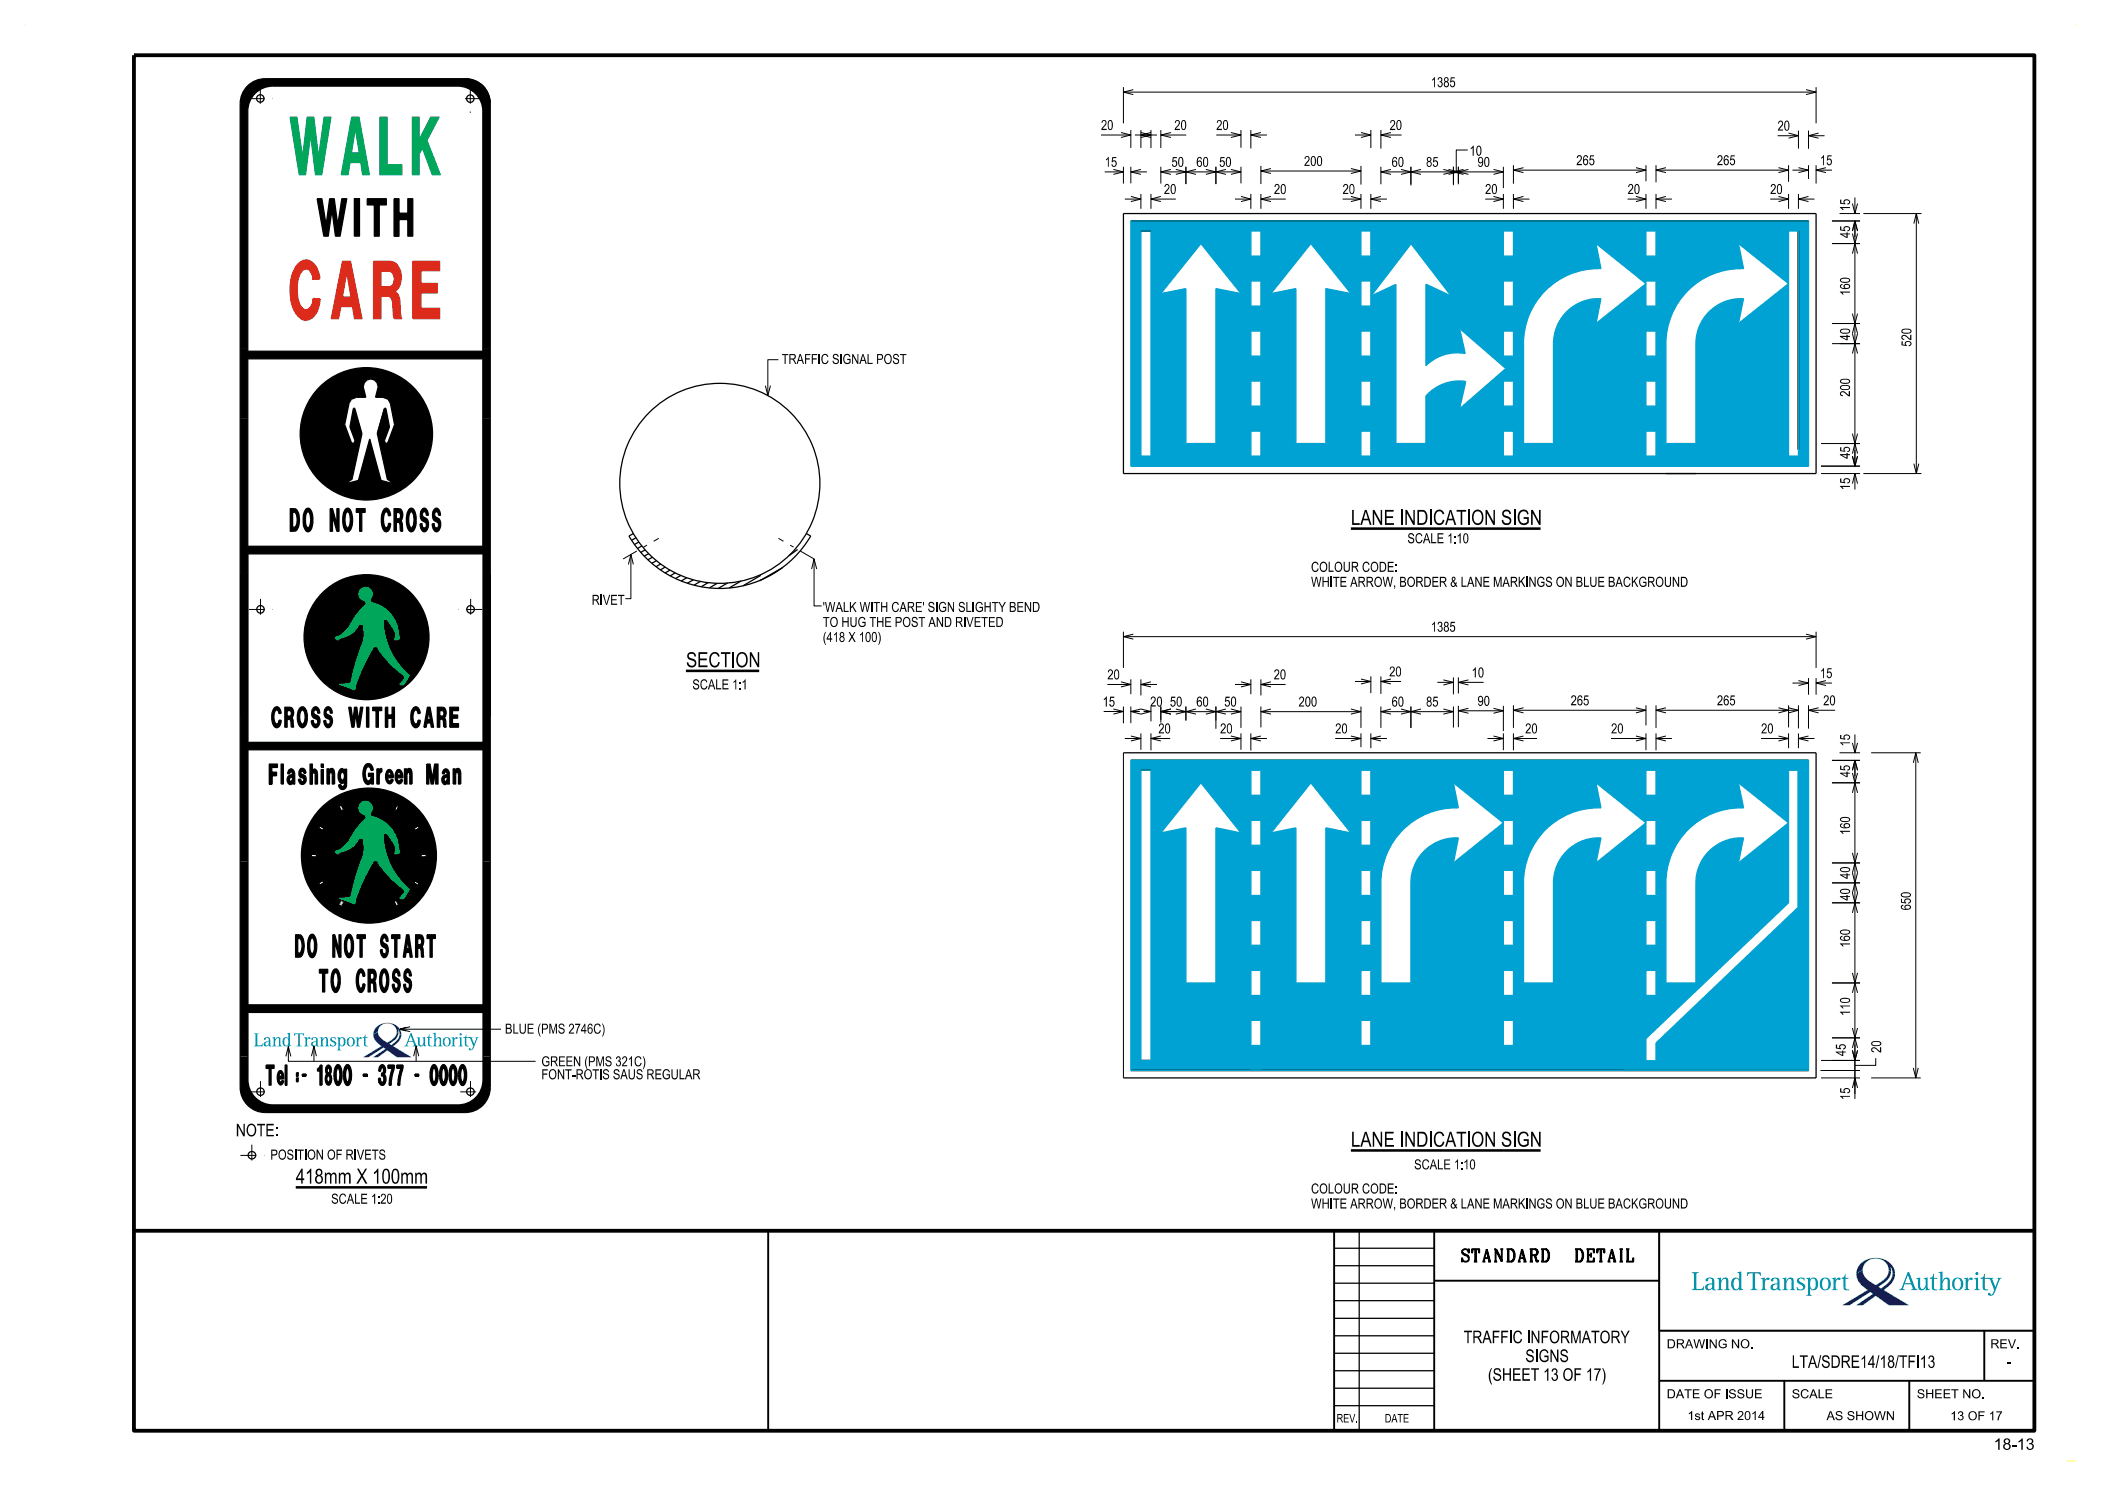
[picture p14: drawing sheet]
<svg xmlns="http://www.w3.org/2000/svg" width="420mm" height="297mm" viewBox="0 0 420 297" stroke-linecap="round" stroke-linejoin="round" font-family="sans-serif">
<defs><g id="words">
<text font-size="11.5" fill="#00a659" x="58" y="34.9">WALK</text>
<text font-size="11.5" fill="#dc2a1b" x="58" y="63.7">CARE</text>
<g font-size="3">
<text x="270.1" y="104.9">LANE INDICATION SIGN</text>
<text x="137.1" y="133.4">SECTION</text>
<text x="270.1" y="229.2">LANE INDICATION SIGN</text>
<text x="59.1" y="236.6">418mm X 100mm</text>
</g>
<g font-size="2.5">
<text x="47.1" y="227.1">NOTE:</text>
<text x="292.3" y="252.2">STANDARD</text>
<text x="313.9" y="252.2">DETAIL</text>
<text x="292.6" y="268.5">TRAFFIC INFORMATORY</text>
<text x="297.5" y="276">(SHEET 13 OF 17)</text>
<text x="304.9" y="272.2">SIGNS</text>
<text x="358.2" y="273.4">LTA/SDRE14/18/TFI13</text>
<text x="401.2" y="273.4">-</text>
</g>
<text font-size="2.3" x="398.5" y="289.8">18-13</text>
<g font-size="2">
<text x="286" y="17.4">1385</text>
<text x="220.1" y="26">20</text>
<text x="234.7" y="26">20</text>
<text x="243.1" y="26">20</text>
<text x="277.8" y="26">20</text>
<text x="355.3" y="26.1">20</text>
<text x="220.8" y="33.4">15</text>
<text x="234.2" y="33.4">50</text>
<text x="239.2" y="33.4">60</text>
<text x="243.7" y="33.4">50</text>
<text x="260.7" y="33.2">200</text>
<text x="278.2" y="33.4">60</text>
<text x="285.1" y="33.4">85</text>
<text x="293.8" y="31.1">10</text>
<text x="295.4" y="33.4">90</text>
<text x="315.1" y="33">265</text>
<text x="343.2" y="33">265</text>
<text x="363.8" y="33">15</text>
<text x="232.7" y="38.8">20</text>
<text x="254.7" y="38.8">20</text>
<text x="268.4" y="38.8">20</text>
<text x="296.9" y="38.8">20</text>
<text x="325.4" y="38.8">20</text>
<text x="353.9" y="38.8">20</text>
<text x="156.3" y="72.7">TRAFFIC SIGNAL POST</text>
<text x="281.4" y="108.6">SCALE 1:10</text>
<text x="262.1" y="117.3">WHITE ARROW, BORDER &amp; LANE MARKINGS ON BLUE BACKGROUND</text>
<text x="262.1" y="114.3">COLOUR CODE:</text>
<text x="118.3" y="120.9">RIVET</text>
<text x="164.5" y="125.3">TO HUG THE POST AND RIVETED</text>
<text x="164.5" y="122.3">'WALK WITH CARE' SIGN SLIGHTY BEND</text>
<text x="164.5" y="128.3">(418 X 100)</text>
<text x="286" y="126.3">1385</text>
<text x="138.4" y="137.8">SCALE 1:1</text>
<text x="221.4" y="135.8">20</text>
<text x="254.6" y="135.8">20</text>
<text x="277.7" y="135.2">20</text>
<text x="294.2" y="135.4">10</text>
<text x="363.8" y="135.5">15</text>
<text x="220.4" y="141.2">15</text>
<text x="229.9" y="141.2">20</text>
<text x="233.9" y="141.2">50</text>
<text x="239.2" y="141.2">60</text>
<text x="244.7" y="141.2">50</text>
<text x="259.6" y="141.2">200</text>
<text x="278.2" y="141.2">60</text>
<text x="285.1" y="141.2">85</text>
<text x="295.4" y="141.1">90</text>
<text x="314" y="141">265</text>
<text x="343.2" y="141">265</text>
<text x="364.5" y="141">20</text>
<text x="231.6" y="146.6">20</text>
<text x="243.9" y="146.6">20</text>
<text x="266.9" y="146.6">20</text>
<text x="304.9" y="146.6">20</text>
<text x="322.1" y="146.6">20</text>
<text x="352.1" y="146.6">20</text>
<text x="101" y="206.6">BLUE (PMS 2746C)</text>
<text x="108.2" y="215.7">FONT-ROTIS SAUS REGULAR</text>
<text x="108.2" y="213.1">GREEN (PMS 321C)</text>
<text x="54.1" y="231.8">POSITION OF RIVETS</text>
<text x="282.7" y="233.7">SCALE 1:10</text>
<text x="262.1" y="238.5">COLOUR CODE:</text>
<text x="66.2" y="240.6">SCALE 1:20</text>
<text x="262.1" y="241.5">WHITE ARROW, BORDER &amp; LANE MARKINGS ON BLUE BACKGROUND</text>
</g>
<g font-size="1.8">
<text x="333.2" y="269.5">DRAWING NO.</text>
<text x="397.9" y="269.5">REV.</text>
<text x="333.2" y="279.5">DATE OF ISSUE</text>
<text x="358.2" y="279.5">SCALE</text>
<text x="383.2" y="279.5">SHEET NO.</text>
<text x="337.3" y="283.8">1st APR 2014</text>
<text x="365.1" y="283.8">AS SHOWN</text>
<text x="389.9" y="283.9">13 OF 17</text>
</g>
<g font-size="1.7">
<text x="267.2" y="284.3">REV.</text>
<text x="276.8" y="284.3">DATE</text>
</g>
</g></defs>
<g fill="#00a2d3">
<path d="M226.1 44.2v49h135.4v-49zM329 46.2h2v5h-2zM329 66.2h2v5h-2zM329 76.2h2v5h-2zM329 86.2h2v5h-2zM250 46.2h2.1v5h-2.1zM250 56.2h2.1v5h-2.1zM250 66.2h2.1v5h-2.1zM250 76.2h2.1v5h-2.1zM250 86.2h2.1v5h-2.1zM272.1 46.2h1.9v5h-1.9zM272.1 56.2h1.9v5h-1.9zM272.1 66.2h1.9v5h-1.9zM272.1 76.2h1.9v5h-1.9zM272.1 86.2h1.9v5h-1.9zM300.5 46.2h2v5h-2zM300.5 56.2h2v5h-2zM300.5 66.2h2v5h-2zM300.5 76.2h2v5h-2zM300.5 86.2h2v5h-2zM240.1 48.7l8 10-5-1v30.9h-6v-30.9l-5 1zM262 48.7l8.1 10-5.1-1v30.9h-6v-30.9l-4.9 1zM228.1 46.2h2v45h-2zM282.1 48.7l8 10.5-5.1-2.4v16.3a8.9 8.9 0 0 1 7.9-2.4l-1.1-5.1 9.2 8.1-9.2 8 1.2-5.5a8.9 8.9 0 0 0-8 3v9.4h-6v-31.8l-4.9 2.4zM329 56.2h2v5h-2zM308.9 58.1a15 15 0 0 1 11.1-4.4l-.9-5 9.9 8-9.9 8 .9-5a9 9 0 0 0-9.4 9v19.9h-6v-19.9a15 15 0 0 1 4.3-10.6zM357.5 46.2h2v45h-2zM337.4 58.1a15 15 0 0 1 11.1-4.4l-1-5 10 8-10 8 1-5a9 9 0 0 0-9.5 9v19.9h-6v-19.9a15.2 15.2 0 0 1 4.4-10.6z" fill-rule="evenodd"/>
<path d="M226.1 152v62h135.4v-62zM228.1 153.9h2v58h-2zM250 153.9h2.1v5.1h-2.1zM250 164h2.1v4.9h-2.1zM250 174h2.1v5h-2.1zM250 184h2.1v4.9h-2.1zM250 194h2.1v5h-2.1zM250 203.9h2.1v5h-2.1zM272.1 153.9h1.9v5.1h-1.9zM272.1 164h1.9v4.9h-1.9zM272.1 174h1.9v5h-1.9zM272.1 184h1.9v4.9h-1.9zM272.1 194h1.9v5h-1.9zM272.1 203.9h1.9v5h-1.9zM300.5 153.9h2v5.1h-2zM300.5 174h2v5h-2zM300.5 184h2v4.9h-2zM300.5 194h2v5h-2zM300.5 203.9h2v5h-2zM329 153.9h2v5.1h-2zM329 174h2v5h-2zM329 184h2v4.9h-2zM329 194h2v5h-2zM240.1 156.5l8 10-5-1.1v31.1h-6v-31.1l-5 1.1zM262 156.5l8.1 10-5.1-1.1v31.1h-6v-31.1l-4.9 1.1zM329 164h2v4.9h-2zM308.9 165.8a15.1 15.1 0 0 1 11.1-4.3l-.9-5 9.9 8-9.9 8 .9-5a9 9 0 0 0-9.4 9v20h-6v-20a15.1 15.1 0 0 1 4.3-10.7zM300.5 164h2v4.9h-2zM280.5 165.8a15 15 0 0 1 11-4.3l-1-5 10 8-10 8 1-5a9.1 9.1 0 0 0-9.5 9v20h-6v-20a15.1 15.1 0 0 1 4.5-10.7zM357.5 153.9h2v27.4l-28.5 27.2v3.5h-2v-4.4l28.5-27.2zM337.4 165.8a15 15 0 0 1 11.1-4.3l-1-5 10 8-10 8 1-5a9.1 9.1 0 0 0-9.5 9v20h-6v-20a15.2 15.2 0 0 1 4.4-10.7z" fill-rule="evenodd"/>
</g>
<g fill="#00a659">
<path d="M72.1 117.5a1.62 1.62 0 0 1 2.2 .2 1.62 1.62 0 0 1 0 2.2v.3a7.2 7.2 0 0 1 5.7 6.9 .71 .71 0 0 1 0 .9 .71 .71 0 0 1-.9 .1l-.4-.1v-.3a1.56 1.56 0 0 0-.2-1.8l-1.2-1.7a.26 .26 0 0 0-.3-.2 .26 .26 0 0 0-.2 .4 14.8 14.8 0 0 0 5.3 10.5l-.7 1.4a1.05 1.05 0 0 1-1.7 .6v-.2l.4-.6a.64 .64 0 0 0 .4-1 19.9 19.9 0 0 1-5.3-5.6 .39 .39 0 0 0-.6 .4 32.1 32.1 0 0 0-3.5 8.1l-.3 .1-3-1.1-.2-.2 .2-.3 2.1-.2a63.1 63.1 0 0 1 2.6-8.7l.1-1.1-.2-1a.33 .33 0 0 0-.1-.5 .33 .33 0 0 0-.5 .2 5.2 5.2 0 0 1-3.7 2.6 .69 .69 0 0 1-.8 .3 .69 .69 0 0 1-.4-.9 5.7 5.7 0 0 0 3.4-3.3l1.2-1.7 1.4-1.4v-.5a1.58 1.58 0 0 1-1.3-1.1 1.58 1.58 0 0 1 .5-1.7z" fill-rule="evenodd"/>
<path d="M72.1 160.3a1.62 1.62 0 0 1 2.2 .1 1.62 1.62 0 0 1 0 2.2v.3a7.2 7.2 0 0 1 5.7 7 .72 .72 0 0 1-.1 .8 .72 .72 0 0 1-.8 .2 .33 .33 0 0 1-.4-.4 1.6 1.6 0 0 0-.2-1.9l-1.2-1.6a.26 .26 0 0 0-.3-.2 .26 .26 0 0 0-.2 .3 14.8 14.8 0 0 0 5.3 10.6l-1.3 2.1-.5 .1-.6-.2 .1-.4 .3-.4a.66 .66 0 0 0 .4-1 19.9 19.9 0 0 1-5.3-5.6 .39 .39 0 0 0-.6 .3 32.5 32.5 0 0 0-3.5 8.1l-.3 .2-3-1.1-.2-.3 .2-.2 2.1-.2a61.8 61.8 0 0 1 2.6-8.7l.1-1.1-.2-1a.33 .33 0 0 0-.1-.5 .33 .33 0 0 0-.5 .2 5.7 5.7 0 0 1-3.9 2.6l-.1 .2a.76 .76 0 0 1-1.1-.6l.2-.2a5.8 5.8 0 0 0 3.5-3.5l1.4-1.9 1.1-1.1v-.4a1.61 1.61 0 0 1-1.3-1.2 1.61 1.61 0 0 1 .5-1.6z" fill-rule="evenodd"/>
</g>
<path d="M26.8 11h379.9v275h-379.9zM26.8 246h379.9" fill="none" stroke="#000" stroke-width=".76" stroke-linecap="butt"/>
<path d="M153.6 246v40M266.7 246v40M286.7 256h45M286.7 246v40M331.7 246v40M331.7 266h75M331.7 276h75M356.7 276v10M381.7 276v10M396.7 266v10" fill="none" stroke="#000" stroke-width=".38"/>
<path d="M5 5h.1M414.9 5h.1M5 292h.1M415 292h-1.9" fill="none" stroke="#ff0" stroke-width=".2"/>
<path d="M266.7 260h20M266.7 256.5h20M266.7 253h20M266.7 249.5h20M271.7 246v40M331.7 246h75v20h-75zM266.7 277.5h20M266.7 274h20M266.7 270.5h20M266.7 267h20M266.7 263.5h20M266.7 280.9h20" fill="none" stroke="#000" stroke-width=".25"/>
<g fill="#008c95">
<path d="M338.2 254.3h1.4l-.3 .1-.2 .3v2.8l.1 .1h.9l.3-.2 .1-.3h.1v.7h-2.4l.4-.3v-2.8z" fill-rule="evenodd"/>
<path d="M341 255.6l-.1 .3 .2 .2 .3-.1 .2-.5h.3l.3 .2 .1 .8h-.6a.71 .71 0 0 0-.8 .6 .71 .71 0 0 0 .5 .8 .71 .71 0 0 0 .9-.4l.2 .4 .6-.1-.4-.2-.1-1.9-.5-.4-.8 .1zM341.5 256.9l.8-.2v.5l-.2 .4-.5 .1-.2-.2-.1-.4z" fill-rule="evenodd"/>
<path d="M343.2 255.5l.8-.2v.7l.5-.6h.8l.2 .5v1.7l.4 .2h-1.2l.4-.3v-1.6l-.3-.3-.5 .3-.3 .6v1l.4 .3h-1.2l.4-.2v-1.8z" fill-rule="evenodd"/>
<path d="M347.3 254.3l.8-.2v3.4l.4 .3-.8 .1v-.4l-.2 .3-.4 .1a1.37 1.37 0 0 1-.8-2.2l.3-.3 .5-.1 .6 .5v-1.2zM346.9 255.6l-.3 .3-.1 .5 .1 .8 .3 .4a.73 .73 0 0 0 .8-1l-.3-.9z" fill-rule="evenodd"/>
<path d="M349.3 254.3h2.7v.7h-.1l-.3-.4-.8-.1v2.9l.2 .3 .4 .1h-1.6l.5-.1 .1-.2v-3l-.8 .1-.2 .4h-.1z" fill-rule="evenodd"/>
<path d="M352 255.5l.8-.2v.6l.4-.5h.5v.4l-.6-.1-.3 .5v1.4l.4 .2h-1.2l.4-.2v-1.9z" fill-rule="evenodd"/>
<path d="M354.1 255.6l.6-.3 .6 .1 .3 .2 .1 2 .4 .2-.6 .1-.2-.4-.3 .3-.5 .1-.5-.3a.82 .82 0 0 1 .2-.9 .82 .82 0 0 1 .8-.2h.3l-.1-.8-.5-.2-.2 .3a.26 .26 0 0 1-.4 .3 .26 .26 0 0 1 0-.5zM354.6 256.8l-.2 .3 .1 .4 .1 .2 .5-.1 .2-.4v-.5z" fill-rule="evenodd"/>
<path d="M356.3 255.5l.8-.2v.7l.3-.4 .3-.2h.7l.2 .5v1.6l.4 .3h-1.2l.3-.3v-1.7l-.2-.2-.5 .3-.3 .6v1l.4 .3h-1.2l.4-.2v-1.9z" fill-rule="evenodd"/>
<path d="M359.4 255.5l.5-.2 .8 .1 .1 .6-.6-.5h-.4l-.2 .3 .2 .4 .8 .4 .3 .3v.5l-.4 .4-.5 .1-.8-.1v-.6h.1l.3 .4 .3 .1 .4-.1 .2-.2-.2-.4-1-.6-.1-.6z" fill-rule="evenodd"/>
<path d="M361 255.5l.4 .3v2.9l-.4 .3h1.3l-.5-.4v-1.1l.3 .3 .3 .1a1.35 1.35 0 0 0 .8-2.2l-.6-.4-.4 .1-.3 .3-.1-.4zM362 255.8l.3-.3h.2l.4 .4 .1 1-.2 .5-.2 .3a.82 .82 0 0 1-.8-1.2z" fill-rule="evenodd"/>
<path d="M364.1 255.6l.6-.3 .7 .1 .5 .5 .1 .7h-.5l-.1-.8-.4-.3-.6 .3-.2 .8h-.4l.1-.6z" fill-rule="evenodd"/>
<path d="M363.8 256.6h.4l.1 .7a.61 .61 0 0 0 .8 .4 .61 .61 0 0 0 .4-.8v-.3h.5l-.2 .7a1.11 1.11 0 0 1-1.3 .5 1.11 1.11 0 0 1-.7-1.2z" fill-rule="evenodd"/>
<path d="M366.1 255.5l.9-.2v.6l.3-.5h.6l-.1 .4-.5-.1-.3 .5v1.3l.4 .3h-1.3l.4-.2v-1.9z" fill-rule="evenodd"/>
<path d="M368.8 254.6h.1v.8h.6v.2h-.6v1.8l.2 .3h.5v.2h-.5a.59 .59 0 0 1-.6-.8v-1.5h-.3v-.2l.5-.2z" fill-rule="evenodd"/>
<path d="M381.4 254.2l-1.2 3.2-.6 .4h1.2l-.4-.2 .3-.9h1.4l.3 .9-.4 .2h1.4l-.6-.6-1.2-3zM381.4 254.8l.6 1.7h-1.2z" fill-rule="evenodd"/>
<path d="M383 255.5l.9-.2v1.9l.2 .4h.3l.4-.3 .2-.6-.1-1-.4-.2 .8-.2v2.1l.5 .4-.8 .1v-.6l-.5 .5-.4 .1-.4-.1-.3-.6v-1.4z" fill-rule="evenodd"/>
<path d="M386.5 254.6h.1v.8h.7v.2h-.7v1.9l.2 .2h.5v.2l-.8-.1-.3-.3v-1.9h-.4v-.2l.5-.2z" fill-rule="evenodd"/>
<path d="M387.5 254.3l.8-.2v1.9l.5-.6 .5-.1 .4 .2 .1 2.1 .4 .2h-1.3l.5-.3v-1.6l-.3-.3-.5 .3-.3 .6v1.1l.4 .2h-1.2l.4-.2v-3z" fill-rule="evenodd"/>
<path d="M390.2 256.6h.5l.1 .7a.6 .6 0 0 0 .7 .4 .6 .6 0 0 0 .5-.7v-.4h.5l-.2 .7a1.11 1.11 0 0 1-1.3 .5 1.11 1.11 0 0 1-.8-1.2z" fill-rule="evenodd"/>
<path d="M390.6 255.6l.7-.3a1.15 1.15 0 0 1 1.2 1.3h-.5l-.2-.8-.3-.3a.8 .8 0 0 0-.8 1.1h-.5l.1-.6z" fill-rule="evenodd"/>
<path d="M392.6 255.5l.8-.2v.6l.4-.5h.5v.4l-.6-.1-.3 .5v1.3l.4 .3h-1.2l.4-.2v-1.9z" fill-rule="evenodd"/>
<path d="M394.6 255.5l.8-.2v2.3l.4 .2h-1.2l.4-.3v-1.7z" fill-rule="evenodd"/>
<path d="M396.6 254.6h.2v.8h1.2v.2h-1.2v1.9l.2 .2h.4v.2l-.8-.1-.3-.3v-1.9h-.4v-.2l.6-.2z" fill-rule="evenodd"/>
<path d="M397.4 255.4l1.1 .1a.27 .27 0 0 0-.2 .2 .27 .27 0 0 0 .1 .3l.5 1.2 .6-1.5-.3-.3h1l-.5 .4-1.2 2.9-.4 .3-.7-.2a.27 .27 0 0 1 .2-.4 .27 .27 0 0 1 .3 .3l.4-.1 .3-.8-.8-2.1-.4-.1z" fill-rule="evenodd"/>
<circle cx="395.2" cy="254.6" r=".31"/>
</g>
<g fill="#171c8f">
<path d="M371.1 254.6l1.3-.7a3.6 3.6 0 0 0 2.3 2.8l.3 .2 .5-.4a3.4 3.4 0 0 0 2.1-2.6l.4 .2a3.7 3.7 0 0 1-2.2 2.9l-.3 .2 .5 .3 .6-.4a3.4 3.4 0 0 0 1.7-2.5h.5a4 4 0 0 1-2.2 3.2l5 3.1h-4l-2.6-1.9-2.6 1.9h-1.3l3.3-2.3-.5-.4-4.2 2.7h-1.4l5-3.1-.2-.2a3.8 3.8 0 0 1-2-3z" fill-rule="evenodd"/>
<path d="M372.1 252.4a4.3 4.3 0 0 1 6.6 1.4l.1 .8h-.5l-.1-.8-.3-.6 .1 .9-.4-.2a2.63 2.63 0 0 0-2.6-2.4 2.63 2.63 0 0 0-2.6 2.4l-1.3 .7 .4-1.5z" fill-rule="evenodd"/>
</g>
<g fill="none" stroke="#000" stroke-width=".25">
<path d="M51 18.7l1.4-1 1-.4 1.1-.1h37a5.1 5.1 0 0 1 5 5v48h-47v-48l.3-1.6 .5-1zM224.6 42.7h138.4v51.9h-138.4zM226.1 44.2h135.4M228.1 46.2h2M359.5 46.2v43.6M49.5 71.7h47v37.5h-47zM333 93.2h6M49.6 110.7h47v37.7h-47zM49.6 149.9h47v50.9h-47zM224.6 150.5h138.4v64.9h-138.4M226.1 152h135.4M228.1 153.9h2"/>
<path d="M48 217.3v-196.6a5 5 0 0 1 5-5h40a4.9 4.9 0 0 1 5 5v196.6M49.6 202.3h47v13.5a5 5 0 0 1-5.1 5h-36.9a5 5 0 0 1-5-5zM226.1 214h135.4M228.1 211.9h2M53 222.4h40"/>
<circle cx="52" cy="19.7" r=".74"/>
<circle cx="94" cy="19.7" r=".74"/>
<circle cx="73.2" cy="86.7" r="13.2"/>
<circle cx="52.1" cy="121.8" r=".75"/>
<circle cx="73.3" cy="127.3" r="12.5"/>
<circle cx="94.1" cy="121.8" r=".75"/>
<circle cx="52.1" cy="218.2" r=".74"/>
<circle cx="94" cy="218.2" r=".75"/>
</g>
<g fill="none" stroke="#00a2d3" stroke-width=".25">
<path d="M226.1 44.2h135.4v49h-135.4zM228.1 46.2h2v45h-2zM240.1 48.7l8 10-5-1v30.9h-6v-30.9l-5 1zM250 46.2h2.1v5h-2.1zM250 56.2h2.1v5h-2.1zM262 48.7l8.1 10-5.1-1v30.9h-6v-30.9l-4.9 1zM272.1 46.2h1.9v5h-1.9zM272.1 56.2h1.9v5h-1.9zM282.1 48.7l8 10.5-5.1-2.4v16.3a8.9 8.9 0 0 1 7.9-2.4l-1.1-5.1 9.2 8.1-9.2 8 1.2-5.5a9 9 0 0 0-8 3v9.4h-6v-31.8l-4.9 2.4zM300.5 46.2h2v5h-2zM300.5 56.2h2v5h-2zM308.9 58.1a15 15 0 0 1 11.1-4.4l-.9-5 9.9 8-9.9 8 .9-5a9 9 0 0 0-9.4 9v19.9h-6v-19.9a15 15 0 0 1 4.3-10.6z"/>
<path d="M329 46.2h2v5h-2zM329 56.2h2v5h-2zM337.4 58.1a15 15 0 0 1 11.1-4.4l-1-5 10 8-10 8 1-5a9 9 0 0 0-9.5 9v19.9h-6v-19.9a15.2 15.2 0 0 1 4.4-10.6zM357.5 46.2h2v45h-2zM250 66.2h2.1v5h-2.1zM250 76.2h2.1v5h-2.1zM272.1 66.2h1.9v5h-1.9zM272.1 76.2h1.9v5h-1.9zM300.5 66.2h2v5h-2zM300.5 76.2h2v5h-2zM329 66.2h2v5h-2zM329 76.2h2v5h-2z"/>
<path d="M250 86.2h2.1v5h-2.1zM272.1 86.2h1.9v5h-1.9zM300.5 86.2h2v5h-2zM329 86.2h2v5h-2zM226.1 152h135.4v62h-135.4zM228.1 153.9h2v58h-2zM240.1 156.5l8 10-5-1.1v31.1h-6v-31.1l-5 1.1zM250 153.9h2.1v5.1h-2.1zM262 156.5l8.1 10-5.1-1.1v31.1h-6v-31.1l-4.9 1.1zM272.1 153.9h1.9v5.1h-1.9zM300.5 153.9h2v5.1h-2zM329 153.9h2v5.1h-2z"/>
<path d="M357.5 153.9h2v27.4l-28.5 27.2v3.5h-2v-4.4l28.5-27.2zM250 164h2.1v4.9h-2.1zM250 174h2.1v5h-2.1zM272.1 164h1.9v4.9h-1.9zM272.1 174h1.9v5h-1.9zM280.5 165.8a15 15 0 0 1 11-4.3l-1-5 10 8-10 8 1-5a9.1 9.1 0 0 0-9.5 9v20h-6v-20a15.2 15.2 0 0 1 4.5-10.7zM300.5 164h2v4.9h-2zM300.5 174h2v5h-2zM308.9 165.8a15 15 0 0 1 11.1-4.3l-.9-5 9.9 8-9.9 8 .9-5a9 9 0 0 0-9.4 9v20h-6v-20a15 15 0 0 1 4.3-10.7zM329 164h2v4.9h-2zM329 174h2v5h-2zM337.4 165.8a15 15 0 0 1 11.1-4.3l-1-5 10 8-10 8 1-5a9.1 9.1 0 0 0-9.5 9v20h-6v-20a15.2 15.2 0 0 1 4.4-10.7z"/>
<path d="M250 184h2.1v4.9h-2.1zM250 194h2.1v5h-2.1zM272.1 184h1.9v4.9h-1.9zM272.1 194h1.9v5h-1.9zM300.5 184h2v4.9h-2zM300.5 194h2v5h-2zM329 184h2v4.9h-2zM329 194h2v5h-2zM250 203.9h2.1v5h-2.1zM272.1 203.9h1.9v5h-1.9zM300.5 203.9h2v5h-2z"/>
</g>
<g fill="none" stroke="#000" stroke-width=".2">
<path d="M224.6 17.4v7.3M224.6 18.4h138.4M226.6 17.9l-2 .5 2 .5M361 17.9l2 .5-2 .5M363 17.4v7.3M220.1 27h6M220.8 34.4h3.8M222.6 33.9l2 .5-2 .5M224.1 26.5l2 .5-2 .5M224.6 33.3v3.4M224.9 39.8h3.2M226.1 39.3l2 .5-2 .5"/>
<path d="M226.1 26v3.6M226.1 33.3v3.4M226.1 34.4h3.2M226.9 27h4.4M228.1 26.5l2 .5-2 .5M228.1 33.9l-2 .5 2 .5M228.1 26v3.6M228.1 38.8v2.9M230.1 39.8h5M230.1 26.5l-2 .5 2 .5M230.1 26v3.6M230.1 38.8v2.9"/>
<path d="M232.1 39.3l-2 .5 2 .5M232.1 26v3.6M232.1 33.3v3.4M232.1 34.4h16M232.1 27h5M234.1 33.9l-2 .5 2 .5M234.1 26.5l-2 .5 2 .5M235.1 33.9l2 .5-2 .5M237.1 33.3v3.5M239.1 33.9l-2 .5 2 .5M241.1 33.9l2 .5-2 .5M243.1 33.3v3.5"/>
<path d="M243.1 27h5M245.1 33.9l-2 .5 2 .5M246.1 33.9l2 .5-2 .5M246.1 26.5l2 .5-2 .5M246.9 39.8h3.1M248.1 39.3l1.9 .5-1.9 .5M248.1 26v3.5M248.1 33.3v3.4M250 26v3.7M250 38.8v2.9M250 27h3.3M252.1 39.8h4.9"/>
<path d="M252.1 26.5l-2.1 .5 2.1 .5M252.1 33.2v3.6M252.1 38.8v2.9M252.1 34.2h20M254.1 33.7l-2 .5 2 .5M254.1 39.3l-2 .5 2 .5M268.4 39.8h3.7M270.1 33.7l2 .5-2 .5M270.1 39.3l2 .5-2 .5M270.9 27h3.1M272.1 26.5l1.9 .5-1.9 .5M272.1 33.2v3.7"/>
<path d="M272.1 38.8v2.9M274 26v3.6M274 38.8v2.9M274 39.8h3.2M276 39.3l-2 .5 2 .5M276 26v3.7M276 33.3v3.5M276 34.4h24.5M276 27h4.2M278.1 33.9l-2.1 .5 2.1 .5M278.1 26.5l-2.1 .5 2.1 .5M280.1 33.9l1.9 .5-1.9 .5"/>
<path d="M282 33.3v3.8M284.1 33.9l-2.1 .5 2.1 .5M288.5 33.9l2 .5-2 .5M289.6 33.9l1.9 .5-1.9 .5M290.5 33.3v3.7M291.5 33.3v3.5M292.6 33.9l-2.1 .5 2.1 .5M293.4 30h-2.3v4.4M293.5 33.9l-2 .5 2 .5M296.9 39.8h3.6M298.6 33.9l1.9 .5-1.9 .5M298.6 39.3l1.9 .5-1.9 .5"/>
<path d="M300.5 33.3v4.3M300.5 38.8v2.9M302.5 33v3.7M302.5 38.8v2.9M302.5 34h26.5M302.5 39.8h3.3M304.6 33.5l-2.1 .5 2.1 .5M304.6 39.3l-2.1 .5 2.1 .5M325.4 39.8h3.6M327 33.5l2 .5-2 .5M327 39.3l2 .5-2 .5M329 33v3.2"/>
<path d="M329 38.8v2.9M331 34h26.5M331 33v3.4M331 38.8v2.9M331 39.8h3.2M333 33.5l-2 .5 2 .5M333 39.3l-2 .5 2 .5M353.9 39.8h3.6M355.4 27.1h4.1M355.5 33.5l2 .5-2 .5M355.5 39.3l2 .5-2 .5M357.5 26.6l2 .5-2 .5"/>
<path d="M357.5 33v3.3M357.5 38.8v2.9M358.3 34h3.2M359.5 39.8h3.2M359.5 33.5l2 .5-2 .5M359.5 26.1v3.6M359.5 38.8v2.9M361.5 27.1h3.2M361.5 39.3l-2 .5 2 .5M361.5 26.1v3.6M361.5 33v2.8M363 33v3.7"/>
<path d="M363 34h3.2M363.5 26.6l-2 .5 2 .5M365 33.5l-2 .5 2 .5M370.8 39.5v3.2M366.2 44.2h5.6M366.2 48.7h5.6M367.7 42.7h4.1M370.3 46.2l.5-2 .5 2M370.3 50.7l.5-2 .5 2M370.3 40.7l.5 2 .5-2M370.3 46.7l.5 2 .5-2M370.8 44.2v49"/>
<path d="M372.5 42.7h11.6M382.6 44.7l.5-2 .5 2M383.1 42.7v51.9M366.2 68.7h5.6M366.2 64.7h5.6M370.3 70.7l.5-2 .5 2M370.3 62.7l.5 2 .5-2M370.8 64.7l.5 2-.5 2-.5-2zM364 93.2h7.8M364 94.6h7.8M364 88.6h7.8M370.3 96.7l.5-2.1 .5 2.1"/>
<path d="M370.3 90.7l.5-2.1 .5 2.1M370.3 91.2l.5 2 .5-2M370.3 86.7l.5 1.9 .5-1.9M370.8 94.6v3.3M372.5 94.6h11.6M382.6 92.7l.5 1.9 .5-1.9M221.4 136.8h4.7M224.1 136.3l2 .5-2 .5M224.6 126.3v7.2M224.6 127.2h138.4M226.1 135.8v2.9M226.6 126.7l-2 .5 2 .5"/>
<path d="M228.1 136.8h3.2M228.1 135.8v3.2M230.1 136.3l-2 .5 2 .5M246.9 136.8h3.1M248.1 136.3l1.9 .5-1.9 .5M250 135.8v2.9M252.1 136.8h4.9M252.1 135.8v3.2M254.1 136.3l-2 .5 2 .5M270.9 136.2h3.1M272.1 135.7l1.9 .5-1.9 .5M274 135.2v3.3"/>
<path d="M276 135.2v3.5M276 136.2h4.1M278.1 135.7l-2.1 .5 2.1 .5M287.3 136.4h3.2M288.5 135.9l2 .5-2 .5M290.5 135.4v3.4M291.5 136.4h5.1M291.5 135.4v3.2M293.5 135.9l-2 .5 2 .5M358.3 136.5h3.2M359.5 136l2 .5-2 .5M361 126.7l2 .5-2 .5"/>
<path d="M361.5 135.5v3.3M363 126.3v7.2M363 135.5v3.3M363 136.5h3.2M365 136l-2 .5 2 .5M220.6 142.2h4M222.6 141.7l2 .5-2 .5M224.6 141.2v3.4M224.6 150.5v64.9M224.9 147.6h3.2M226.1 147.1l2 .5-2 .5M226.1 141.2v3.3"/>
<path d="M226.1 142.2l2-.5 2 .5-2 .5zM226.1 142.2h1.8M228.1 146.6v3.3M228.6 142.2h1.5M230.1 147.6h3.8M230.1 141.2v3M230.1 146.6v3.4M232.1 147.1l-2 .5 2 .5M232.1 141.2v3.2M232.1 142.2l2-.5-2 .5 2 .5zM232.1 142.2h16M232.1 142.2h3.2"/>
<path d="M235.1 141.7l2 .5-2 .5M237.1 141.2v2.8M239.1 141.7l-2 .5 2 .5M241.1 141.7l2 .5-2 .5M243.1 141.2v4.5M243.9 147.6h4.2M245.1 141.7l-2 .5 2 .5M246.1 141.7l2 .5-2 .5M246.1 147.1l2 .5-2 .5M248.1 141.2v4.3M248.1 146.6v3.3M250 146.6v3.4"/>
<path d="M250 147.6h3.3M252.1 147.1l-2.1 .5 2.1 .5M252.1 142.2h20M252.1 141.2v4.2M254.1 141.7l-2 .5 2 .5M266.9 147.6h5.2M270.1 141.7l2 .5-2 .5M270.1 147.1l2 .5-2 .5M272.1 141.2v4.3M272.1 146.6v2.7M274 146.6v2.9M274 147.6h3.2"/>
<path d="M276 147.1l-2 .5 2 .5M276 142.2h14.5M276 141.2v4.3M278.1 141.7l-2.1 .5 2.1 .5M280.1 141.7l1.9 .5-1.9 .5M282 141.2v4.3M284.1 141.7l-2.1 .5 2.1 .5M288.5 141.7l2 .5-2 .5M290.5 141.2v4.2M291.5 141.1v4.2M291.5 142.1h9M293.5 141.6l-2 .5 2 .5"/>
<path d="M297.4 147.6h3.1M298.6 141.6l1.9 .5-1.9 .5M298.6 147.1l1.9 .5-1.9 .5M300.5 141.1v5M300.5 146.6v3.3M302.5 141v4.5M302.5 146.6v3.4M302.5 142h26.5M302.5 147.6h4.8M304.6 141.5l-2.1 .5 2.1 .5M304.6 147.1l-2.1 .5 2.1 .5M322.1 147.6h6.9"/>
<path d="M327 141.5l2 .5-2 .5M327 147.1l2 .5-2 .5M329 141v4M329 146.6v3.3M331 142h28.5M331 141v4.5M331 146.6v3.4M331 147.6h3.2M333 141.5l-2 .5 2 .5M333 147.1l-2 .5 2 .5M352 147.6h5.5M355.5 141.5l2 .5-2 .5"/>
<path d="M355.5 147.1l2 .5-2 .5M357.5 141.5l2 .5-2 .5M357.5 141v4.4M357.5 146.6v2.9M359.5 147.6h3.2M359.5 141v4.6M359.5 146.6v2.9M361.5 142h5.4M361.5 147.1l-2 .5 2 .5M361.5 141v4.6M363.5 141.5l-2 .5 2 .5M366.2 156.5h5.6"/>
<path d="M366.2 152h5.6M367.7 150.5h4.1M370.3 158.5l.5-2 .5 2M370.3 153.9l.5-1.9 .5 1.9M370.3 154.5l.5 2 .5-2M370.3 148.5l.5 2 .5-2M370.8 146.8v3.7M370.8 152v67.6M374.1 150.5h9.9M382.5 152.5l.5-2 .5 2M383 150.5v64.9M366.2 176.5h5.6"/>
<path d="M366.2 172.5h5.6M370.3 170.5l.5 2 .5-2M370.8 176.5l.5 2-.5 1.9-.5-1.9zM370.8 172.5l.5 1.9-.5 2.1-.5-2.1zM366.2 180.4h5.6M366.2 196.5h5.6M370.3 182.5l.5-2.1 .5 2.1M370.3 198.4l.5-1.9 .5 1.9M370.3 194.4l.5 2.1 .5-2.1M364 214h7.8M364 215.4h7.8M364 211.9h7.8"/>
<path d="M366.2 207.4h5.6M370.3 217.4l.5-2 .5 2M370.3 209.4l.5-2 .5 2M370.3 209.9l.5 2 .5-2M370.3 205.5l.5 1.9 .5-1.9M374.1 215.4h9.9M375 211.5v1.4h-4.2M382.5 213.4l.5 2 .5-2"/>
</g>
<path d="M270.1 105.7h37.9M270.1 229.9h37.9" fill="none" stroke="#000" stroke-width=".51"/>
<path d="M49.7 19.7h4.8M52 17.6v4.4M94 17.6v4.9M96.1 19.7h-4.7M52.1 119.7v4.4M94.1 119.7v4.4M49.8 121.8h4.8M96.4 121.8h-4.8M49.8 218.2h4.2M52.1 216.1v4.5M92 218.2h4.3M94.1 216.1v4.5" fill="none" stroke="#000" stroke-width=".2" stroke-dasharray="3.2 1.6 .8 1.6" stroke-linecap="butt"/>
<g fill="#171c8f">
<path d="M74.6 206.7l.9-.5a2.8 2.8 0 0 0 2 2.1l.8-.4a1.91 1.91 0 0 0 1-1.7l.4 .2a2.96 2.96 0 0 1-1.9 2.2l.4 .3 .6-.5 .8-.8 .3-.8 .3-.1a2.82 2.82 0 0 1-1.6 2.4l3.7 2.2h-3l-1.2-.9a.85 .85 0 0 0-1.4 .1l-1.1 .8h-1l2.4-1.6-.3-.3-3 1.9h-1.1l3.7-2.2-.9-.8a2.38 2.38 0 0 1-.8-1.6z" fill-rule="evenodd"/>
<path d="M75.2 205.3a3.1 3.1 0 0 1 5 .9v.5l-.3 .1-.1-.6-.2-.5 .1 .7-.4-.2a1.9 1.9 0 0 0-1.9-1.7 1.9 1.9 0 0 0-1.9 1.7l-.9 .5 .3-1z" fill-rule="evenodd"/>
</g>
<g fill="#008c95">
<path d="M50.8 206.5h1l-.4 .3v2.1h.7l.4-.3v.5h-1.7l.3-.2v-2.1z" fill-rule="evenodd"/>
<path d="M52.8 207.5a.21 .21 0 0 0 0 .3 .21 .21 0 0 0 .3 0 .21 .21 0 0 0 0-.3l.5-.1 .1 .3v.4l-.5 .1a.51 .51 0 0 0-.3 .8 .51 .51 0 0 0 .8-.1l.1 .2h.5l-.3-.1v-1.2l-.1-.4-.6-.1zM53.2 208.4l.5-.2-.1 .7h-.5z" fill-rule="evenodd"/>
<path d="M54.4 207.4l.6-.1v.5l.4-.5 .6 .1 .1 1.4 .3 .3h-.9l.3-.2-.1-1.3a.44 .44 0 0 0-.5 0 .44 .44 0 0 0-.2 .5v.7l.3 .3h-.9l.3-.3v-1.2z" fill-rule="evenodd"/>
<path d="M57.4 206.5l.6-.1v2.5l.2 .2-.6 .1v-.3l-.2 .2h-.4l-.4-.4-.1-.7 .1-.4 .4-.3h.3l.3 .3v-.9zM56.9 207.6l-.1 .9 .1 .3 .4 .2 .3-.4v-.8l-.3-.4z" fill-rule="evenodd"/>
<path d="M58.8 206.5h1.9l.1 .5-.3-.3h-.6v2.1l.4 .3h-1.1l.4-.3v-2.1h-.5l-.3 .3z" fill-rule="evenodd"/>
<path d="M60.7 207.4l.6-.1v.4l.5-.4a.22 .22 0 0 1 .2 .1 .22 .22 0 0 1-.1 .3 .22 .22 0 0 1-.3-.1l-.3 .4v.8l.4 .3h-1l.4-.3v-1.2z" fill-rule="evenodd"/>
<path d="M62.3 207.5l.4-.2h.4l.3 .2 .1 1.5 .3 .1h-.5l-.1-.2-.3 .2-.3 .1-.4-.4a.73 .73 0 0 1 1-.7l-.1-.6-.4-.1-.1 .2a.18 .18 0 0 1-.3 .2 .18 .18 0 0 1 0-.3zM62.7 208.3l-.2 .4 .2 .2 .2 .1 .3-.3v-.5z" fill-rule="evenodd"/>
<path d="M63.9 207.4l.6-.1v.5l.3-.4 .6-.1 .1 .4v1.2l.3 .2h-.9l.3-.2v-1.2a.35 .35 0 0 0-.4-.2 .35 .35 0 0 0-.2 .4l-.1 1 .3 .2h-.9l.3-.2v-1.3z" fill-rule="evenodd"/>
<path d="M66.2 207.4h.9v.3l-.3-.3-.5 .2 .1 .3 .8 .5v.5l-.3 .2h-.9v-.5l.4 .4h.3l.2-.2-.2-.4-.6-.4-.1-.3z" fill-rule="evenodd"/>
<path d="M67.3 207.4l.3 .2v2.1l-.3 .2h.9l-.3-.2v-.9l.4 .4 .5-.1 .2-.4v-.9l-.5-.5h-.2l-.4 .3v-.3zM68.1 207.5h.4l.2 .4v.9l-.4 .2-.2-.2-.2-.5z" fill-rule="evenodd"/>
<path d="M69.5 207.6l.3-.3h.6l.4 .3 .1 .6h-.3l-.1-.5-.2-.3-.5 .2-.1 .6h-.4z" fill-rule="evenodd"/>
<path d="M69.3 208.2h.4v.6l.3 .2 .4-.2 .2-.6 .3 .1-.2 .6-.6 .3-.6-.4z" fill-rule="evenodd"/>
<path d="M71 207.4l.6-.1v.4l.3-.3 .3-.1 .2 .2-.3 .1a.38 .38 0 0 0-.4 .1 .38 .38 0 0 0-.1 .5v.7l.3 .2h-.9l.3-.2v-1.3z" fill-rule="evenodd"/>
<path d="M73 206.8h.1v.5h.4v.2h-.4v1.3l.1 .2h.4l-.2 .2-.4-.1-.2-.2v-1.4h-.3v-.2l.4-.2z" fill-rule="evenodd"/>
<path d="M82.1 206.5l-.9 2.2-.4 .4h.9v-.1a.19 .19 0 0 1-.3 0 .19 .19 0 0 1 .1-.3l.1-.5h1l.2 .7-.3 .2h1l-.4-.4-.8-2.2zM82.1 206.9l.4 1.2h-.8z" fill-rule="evenodd"/>
<path d="M83.3 207.4l.6-.1v1.4a.45 .45 0 0 0 .6 .1 .45 .45 0 0 0 .2-.6v-.6l-.3-.2 .6-.1v1.6l.3 .2-.6 .1v-.5l-.4 .4h-.5l-.2-.4v-1.1z" fill-rule="evenodd"/>
<path d="M85.8 206.8h.1v.5h.5v.2h-.5v1.3l.1 .2h.4l-.1 .2-.5-.1-.2-.2v-1.4h-.3v-.2l.4-.2z" fill-rule="evenodd"/>
<path d="M86.5 206.5l.6-.1v1.4l.4-.5 .6 .1 .1 1.4 .3 .3h-.9l.3-.3v-1.1l-.2-.2-.4 .1-.2 .6v.7l.3 .2h-.9l.3-.3v-2z" fill-rule="evenodd"/>
<path d="M88.5 208.2h.3l.1 .5 .2 .2a.57 .57 0 0 0 .7-.7h.3l-.1 .5-.2 .3-.4 .2-.7-.4z" fill-rule="evenodd"/>
<path d="M88.7 207.6l.3-.3h.6l.4 .3 .1 .6h-.3l-.1-.5-.2-.3-.5 .1-.2 .7h-.3z" fill-rule="evenodd"/>
<path d="M90.2 207.4l.6-.1v.4l.2-.3 .4-.1 .1 .2-.2 .1a.37 .37 0 0 0-.5 .1 .37 .37 0 0 0 0 .5v.7l.3 .2h-.9l.3-.2v-1.3z" fill-rule="evenodd"/>
<path d="M91.7 207.4l.6-.1v1.6l.2 .2h-.8l.3-.3v-1.2z" fill-rule="evenodd"/>
<path d="M93.1 206.8h.1v.5h.9v.2h-.9v1.3l.2 .2h.3l-.1 .2-.6-.1-.1-1.6h-.3v-.2l.4-.1z" fill-rule="evenodd"/>
<path d="M93.7 207.3h.8a.24 .24 0 0 0-.2 .2 .24 .24 0 0 0 .1 .2l.4 1 .3-.9a.25 .25 0 0 0 .1-.3 .25 .25 0 0 0-.2-.2l.7 .1-.3 .3-.8 2-.3 .2h-.4a.2 .2 0 0 1-.2-.2 .2 .2 0 0 1 .2-.2 .2 .2 0 0 1 .2 .3l.3-.1 .2-.6-.6-1.5-.3-.1z" fill-rule="evenodd"/>
<circle cx="92.1" cy="206.7" r=".23"/>
</g>
<g fill="none" stroke="#000" stroke-width=".25">
<path d="M63.4 39.7h.9l.9 5.3 .7-5.3h.9l.7 5.3 .8-5.3h1l-1.3 7.5h-.9l-.7-5.3-.8 5.3h-.9zM70.8 39.7h1.1v7.5h-1.1zM73.4 39.7h3.8v1.3h-1.4v6.2h-1v-6.2h-1.4zM78.8 39.7h1v2.9h1.7v-2.9h1v7.5h-1v-3.3h-1.7v3.3h-1zM78.8 47.2h1M73.3 75.9a1.5 1.5 0 0 1 2.3 1.4l-.5 2.1h1.5l1 .4 .4 .8 .9 4.3-1.3 3.5-.3 .2a.46 .46 0 0 1-.4-.6l1-2.7-.7-3.6-.2-.1-.2 .1-1.4 5 2 9.1 1.4 .9-2.6-.7-2.3-8.3-2.3 8.3-2.6 .7 1.4-.9 2-9.1-1.5-5-.1-.1-.2 .1-.6 3.6 .9 2.7a.5 .5 0 0 1-.4 .6l-.3-.2-1.3-3.5 .9-4.3 .4-.8 1.1-.4h1.8l-.5-2.1 .2-.8zM70.1 88h.1M77.7 88h.1M58 101.7h.9a2.06 2.06 0 0 1 1 2.1 2.67 2.67 0 0 1-.9 2.3l-1 .1zM58.5 102.4a.86 .86 0 0 1 .9 1.1v1l-.2 .6-.3 .3h-.4zM61.1 101.8l.2-.1a.74 .74 0 0 1 1 .7 4.2 4.2 0 0 1-.5 3.8h-.5a4.3 4.3 0 0 1-.2-4.4zM61.4 102.4l.1-.1a.6 .6 0 0 1 .5 .7 2.79 2.79 0 0 1-.4 2.5 2.54 2.54 0 0 1-.4-2.7z"/>
<path d="M66 101.7h.5l.8 3.1v-3.1h.5v4.5h-.5l-.9-3.2 .1 3.2h-.5zM69.3 102.4l.1-.1a.55 .55 0 0 1 .6 .7 3.5 3.5 0 0 1-.4 2.4l-.1 .1a1.99 1.99 0 0 1-.5-2.1l.1-.6zM69.5 101.6a1.69 1.69 0 0 1 .9 1.7 3 3 0 0 1-.8 3l-.4-.1a4.1 4.1 0 0 1 0-4.5l.3-.1M71.2 101.7h1.8v.7h-.7v3.8h-.4v-3.8h-.7zM71.9 117.6a1.62 1.62 0 0 1 2.3 0 1.62 1.62 0 0 1 .1 2.3v.3a7.2 7.2 0 0 1 5.7 6.9 .71 .71 0 0 1 0 .9 .71 .71 0 0 1-.9 .1l-.4-.1v-.3a1.56 1.56 0 0 0-.2-1.8l-1.2-1.8h-.4a14.6 14.6 0 0 0 5.2 10.8l-1.3 2.2h-.5l-.6-.2v-.2l.4-.6a.64 .64 0 0 0 .4-1 19.9 19.9 0 0 1-5.3-5.6 .39 .39 0 0 0-.6 .4 34.1 34.1 0 0 0-3.6 8.1l-.2 .1-3-1.1-.2-.2 .2-.3 2.1-.2a63.1 63.1 0 0 1 2.6-8.7l-.1-2.5-.1-.1h-.4a5.2 5.2 0 0 1-3.8 2.8 .7 .7 0 0 1-.8 .3 .7 .7 0 0 1-.4-.9 5.7 5.7 0 0 0 3.4-3.3l1.2-1.7 1.4-1.4v-.5a1.58 1.58 0 0 1-1.3-1 1.58 1.58 0 0 1 .3-1.7zM76.8 101.8a.67 .67 0 0 1 .7-.2 .67 .67 0 0 1 .4 .7l.2 .7-.5 .1-.1-.6a.29 .29 0 0 0-.5-.1 3.2 3.2 0 0 0 .1 3 .59 .59 0 0 0 .5-.8h.5a1.43 1.43 0 0 1-.9 1.7 1.84 1.84 0 0 1-1-1.9l.1-1.5zM78.8 101.7h1a1.56 1.56 0 0 1 .3 2.4l.3 .7 .1 1.4h-.4l-.1-1.3-.3-.5h-.5v1.8h-.4zM79.2 102.4h.6a.82 .82 0 0 1 0 1.3h-.6zM81.8 101.8l.1-.1a.74 .74 0 0 1 1.1 .7 3.9 3.9 0 0 1-.5 3.8h-.6a4.2 4.2 0 0 1-.1-4.4zM82 102.4l.1-.1a.55 .55 0 0 1 .6 .7 2.64 2.64 0 0 1-.5 2.5 2.4 2.4 0 0 1-.5-2.3zM84.5 101.7a.74 .74 0 0 1 1 .7l.1 .6h-.4a.54 .54 0 0 0-.5-.7l-.2 .3v.4l.6 .5a1.62 1.62 0 0 1-.3 2.8 1.55 1.55 0 0 1-.8-1.6h.4v.2a.48 .48 0 0 0 .5 .6 .48 .48 0 0 0 .3-.8l-.2-.3a1.59 1.59 0 0 1-.7-2.5zM86.7 101.9a.66 .66 0 0 1 .8-.3 .66 .66 0 0 1 .4 .7l.2 .7h-.4a.54 .54 0 0 0-.6-.7 .72 .72 0 0 0 0 1l.4 .2a1.62 1.62 0 0 1-.3 2.8 1.55 1.55 0 0 1-.8-1.6h.4v.2a.48 .48 0 0 0 .6 .6 .48 .48 0 0 0 .3-.8l-.3-.3a1.64 1.64 0 0 1-.7-2.5z"/>
<path d="M126.6 106.6l-.9 .5a21 21 0 0 0 36.4 0l-.9-.5M127.1 107.5l-.8 .5M127.7 108.3l-.9 .5M128.3 109.1l-.9 .5M129 109.9l-.9 .5M129.7 110.7l-.9 .5M130.4 111.4l-.9 .5M131.2 112.1l-.9 .5M132.1 112.7l-1 .6M133 113.3l-1 .6M133.9 113.9l-.9 .6M135 114.5l-1.1 .6"/>
<path d="M136.1 115l-1.1 .6M137.3 115.5l-1.1 .6M138.6 115.9l-1.2 .7M140 116.2l-1.3 .7M141.6 116.4l-1.4 .9M143.4 116.6l-1.6 .9M145.5 116.5l-1.9 1.1M148.1 116.1l-2.3 1.4M152.1 115l-3.6 2.1M156.5 113.4l-4.7 2.7M159.5 109.8l-1.8 1.3M54.9 141.5a.79 .79 0 0 1 .8-.1 .79 .79 0 0 1 .4 .7l.1 .5h-.5a.48 .48 0 0 0-.3-.7 .48 .48 0 0 0-.5 .6 2.35 2.35 0 0 0 .3 2.2 .52 .52 0 0 0 .5-.2 .52 .52 0 0 0 .1-.6l.4 .1a1.31 1.31 0 0 1-.9 1.4 1.97 1.97 0 0 1-1-2.1l.1-.9z"/>
<path d="M55.3 155h-1v1.7h-.5v-4h1.7v.7h-1.2v.9h1v.7h-1v1.7h-.5M56.2 152.7h.4v4h-.4zM56.9 141.4h1.1a1.27 1.27 0 0 1 .3 2.1l.3 .5 .1 1.3h-.5l-.2-1.5h-.6v1.5h-.5zM57.4 142h.6a.67 .67 0 0 1 0 1.1h-.6zM57.7 153.9a.77 .77 0 0 1 .9 0 .77 .77 0 0 1 .3 .9l.1 1.9h-.5v-.4a.54 .54 0 0 1-.6 .5 .54 .54 0 0 1-.5-.7 1.14 1.14 0 0 1 1-1.3 .29 .29 0 0 0-.1-.5 .29 .29 0 0 0-.4 .2v.2h-.4zM57.9 155.5l.6-.3v.4a.37 .37 0 0 1-.2 .5 .37 .37 0 0 1-.5-.1 .37 .37 0 0 1 .1-.5zM60 141.5l.1-.1a.97 .97 0 0 1 1.2 1 2.51 2.51 0 0 1-.8 3h-.3a3 3 0 0 1-.5-3.5zM60.1 153.7l.3-.1a.83 .83 0 0 1 .8 .9l-.5 .1a.33 .33 0 0 0-.2-.4 .33 .33 0 0 0-.4 .2 .33 .33 0 0 0 .4 .4 .99 .99 0 0 1 .7 1.1 .99 .99 0 0 1-1 .8l-.3-.2-.2-.6v-.2h.4a.38 .38 0 0 0 .2 .5 .38 .38 0 0 0 .5-.2 .38 .38 0 0 0-.3-.5 .88 .88 0 0 1-.7-1.3zM60.2 142.1l.1-.1a.41 .41 0 0 1 .4 0 .41 .41 0 0 1 .2 .4 2.51 2.51 0 0 1-.4 2.3 1.03 1.03 0 0 1-.6-1.3l.1-.8zM62 156.7h.4M62.6 141.5a.77 .77 0 0 1 .9-.1 .77 .77 0 0 1 .4 .8v.3l-.4 .1a.46 .46 0 0 0-.1-.5 .46 .46 0 0 0-.5-.2l-.1 .2a.52 .52 0 0 0 .2 .7l.3 .2a1.36 1.36 0 0 1 .7 1.3 1.36 1.36 0 0 1-1 1.1 1.34 1.34 0 0 1-.8-1.4h.5a.5 .5 0 0 0 .5 .7 .5 .5 0 0 0 .3-.8l-.8-.4a1.54 1.54 0 0 1-.1-2zM62.9 153.7h.1"/>
<path d="M63.5 154.6a.62 .62 0 0 0-.2-.7 .62 .62 0 0 0-.8 0l-.1 .2v-1.4h-.4v4h.4v-1.9M63.5 154.6v2.1h-.5v-1.9a.3 .3 0 0 0-.3-.4 .3 .3 0 0 0-.3 .5M64.2 153.8h.4v2.9h-.4zM64.2 152.7h.4v.6h-.4zM65.1 141.5a.82 .82 0 0 1 1-.1 .82 .82 0 0 1 .3 .9v.2l-.4 .1a.46 .46 0 0 0-.1-.5 .46 .46 0 0 0-.5-.2 .52 .52 0 0 0 0 .9l.4 .2a1.39 1.39 0 0 1 .6 1.3 1.39 1.39 0 0 1-.9 1.1 1.42 1.42 0 0 1-.8-1.4h.4a.52 .52 0 0 0 .3 .7 .52 .52 0 0 0 .7-.3 .52 .52 0 0 0-.3-.6l-.6-.3a1.56 1.56 0 0 1-.1-2zM65.4 153.7h.4v.3l.2-.2a.55 .55 0 0 1 .7-.1 .55 .55 0 0 1 .2 .7v2.3h-.5v-1.8l-.2-.6-.3 .2v.4v1.8h-.5zM67.9 153.8a.47 .47 0 0 1 .5-.2 .47 .47 0 0 1 .4 .4l.1-.3h.4v3.1a.81 .81 0 0 1-.8 1 .81 .81 0 0 1-.8-1h.5a.37 .37 0 0 0 .4 .4 .37 .37 0 0 0 .3-.5v-.4a.61 .61 0 0 1-.7 .2 .61 .61 0 0 1-.5-.6l-.1-1.1zM68.3 154.4a.53 .53 0 0 1 .5 .2 .53 .53 0 0 1 .1 .6 .5 .5 0 0 1-.6 .7 1.2 1.2 0 0 1 0-1.5zM69.7 141.4h.5l.4 2.7 .3-2.7h.4l.4 2.7 .4-2.7h.4l-.6 3.9h-.4l-.4-2.7-.3 2.7h-.5zM73.2 152.7a1.04 1.04 0 0 1 1.1 .2 1.04 1.04 0 0 1 .3 1l-.4 .1-.1-.2a.48 .48 0 0 0-.4-.6 .48 .48 0 0 0-.5 .5l-.2 .9a1.34 1.34 0 0 0 .7 1.5l.3-.2 .2-.6v-.1h-.5v-.7h.9v2.2h-.3v-.5a.68 .68 0 0 1-.6 .6 .68 .68 0 0 1-.7-.4 3.6 3.6 0 0 1 .2-3.7zM73.3 141.4h.4v3.9h-.4zM74.5 141.4h1.8v.6h-.7v3.3h-.4v-3.3h-.7z"/>
<path d="M75.4 153.7v3M75.8 155v1.7h-.4v-3h.4v.4l.2-.4 .3-.1v.7l-.3 .2-.2 .6M77 141.4h.5v1.5h.9v-1.5h.4v3.9h-.4v-1.7h-.9v1.7h-.5zM77 145.3h.5M77.5 153.9a.84 .84 0 0 1 1.1 .9v.7h-1.1v.1a.35 .35 0 0 0 .3 .5 .35 .35 0 0 0 .4-.3l.4 .1a.69 .69 0 0 1-.4 .7 .69 .69 0 0 1-.8-.3 2.18 2.18 0 0 1 .1-2.4zM77.6 154.5l.1-.1a.26 .26 0 0 1 .3-.1 .26 .26 0 0 1 .1 .4l.1 .2h-.7zM79.4 153.9a.84 .84 0 0 1 1.1 .9v.7h-1.1v.1a.35 .35 0 0 0 .3 .5 .35 .35 0 0 0 .4-.3l.4 .1a.73 .73 0 0 1-.7 .8 .73 .73 0 0 1-.7-.8 2.16 2.16 0 0 1 .3-2zM79.5 154.5l.1-.1a.26 .26 0 0 1 .3-.1 .26 .26 0 0 1 .1 .4l.1 .2h-.7zM80.9 153.7h.4v.3l.2-.2a.55 .55 0 0 1 .7-.1 .55 .55 0 0 1 .1 .7l.1 2.3h-.5v-1.8l-.2-.6-.3 .2v.4v1.8h-.5zM82.7 141.5a.79 .79 0 0 1 .8-.1 .79 .79 0 0 1 .4 .7l.1 .5h-.5a.48 .48 0 0 0-.3-.7 .48 .48 0 0 0-.5 .6 2.35 2.35 0 0 0 .3 2.2 .52 .52 0 0 0 .5-.2 .52 .52 0 0 0 .1-.6l.4 .1a1.31 1.31 0 0 1-.9 1.4 1.7 1.7 0 0 1-1-1.9l.1-1.3zM85.3 152.7h.7l.4 3 .5-3h.7v4h-.5v-3l-.5 3h-.4l-.5-3v3h-.4zM85.4 141.4h.6l.7 3.9h-.5l-.1-.8h-.8l-.1 .8h-.5z"/>
<path d="M85.7 142.1l.3 1.7h-.6zM87.4 141.4h1.1a1.37 1.37 0 0 1 .3 2.1l.3 .6 .1 1.2h-.5l-.2-1.4-.6-.1v1.5h-.5zM87.9 142h.5a.63 .63 0 0 1 0 1.1h-.5zM88.7 153.9a.7 .7 0 0 1 .8-.1 .7 .7 0 0 1 .3 .8l.1 2.1h-.5v-.4a.5 .5 0 0 1-.5 .5 .5 .5 0 0 1-.5-.5 1.01 1.01 0 0 1 .9-1.5 .32 .32 0 0 0 .1-.4 .32 .32 0 0 0-.4-.1 .32 .32 0 0 0-.2 .4h-.4zM88.9 155.5l.5-.3v.4a.37 .37 0 0 1-.1 .5 .37 .37 0 0 1-.5 0zM89.9 141.4h1.8v.6h-1.2v.9h1v.6h-1v1.1h1.2v.7h-1.8zM90.6 153.7h.4l.1 .3a.45 .45 0 0 1 .6-.4l.4 .7v2.4h-.4v-1.8a.36 .36 0 0 0-.1-.4 .36 .36 0 0 0-.4-.1l-.1 .3v2h-.5zM62.2 170.7l1.1 .1v.5l-1-.1zM63.7 176.5l.8-.5 .3 .4-.9 .5zM63.9 165l.9 .6-.3 .4-.8-.5zM67.8 161.2l.4-.3 .5 .9-.4 .3zM68.3 180l.4 .3-.5 .8-.4-.2z"/>
<path d="M71.9 160.4a1.62 1.62 0 0 1 2.3 0 1.62 1.62 0 0 1 .1 2.2v.3a7.2 7.2 0 0 1 5.7 7 .72 .72 0 0 1-.1 .8 .72 .72 0 0 1-.8 .2 .33 .33 0 0 1-.4-.4 1.6 1.6 0 0 0-.2-1.9l-1.2-1.6a.26 .26 0 0 0-.3-.2 .26 .26 0 0 0-.2 .3 14.8 14.8 0 0 0 5.3 10.6l-1.3 2.1-.5 .1-.6-.2 .1-.4 .3-.4a.66 .66 0 0 0 .4-1 19.9 19.9 0 0 1-5.3-5.6 .39 .39 0 0 0-.6 .3 34.5 34.5 0 0 0-3.6 8.2l-.2 .1-3-1.1-.2-.3 .2-.2 2.1-.2a61.8 61.8 0 0 1 2.6-8.7v-2.3a.33 .33 0 0 0-.3-.4 .33 .33 0 0 0-.4 .3 5.7 5.7 0 0 1-3.9 2.6 .69 .69 0 0 1-.7 .2 .69 .69 0 0 1-.5-.6l.2-.2a5.8 5.8 0 0 0 3.5-3.5l1.4-1.9 1.1-1.1v-.4a1.61 1.61 0 0 1-1-2.7zM79.3 160.9l.4 .3-.4 .9-.5-.3zM82.8 165.6l.8-.6 .3 .5-.9 .5zM83 176l.8 .6-.2 .4-.9-.5zM84.2 170.8l1-.1v.5l-1 .1zM59.1 186.8h.8a2.3 2.3 0 0 1 .9 2.4 2.26 2.26 0 0 1-.9 2.1h-.8zM59.5 187.6h.4a2.29 2.29 0 0 1 0 2.9h-.4zM62.3 187.5l.1-.1a2.3 2.3 0 0 1 .5 2.2l-.3 .9a.3 .3 0 0 1-.4 0 .3 .3 0 0 1-.1-.3l-.2-1.6 .2-.8zM62.4 186.7a1.49 1.49 0 0 0-.9 1.6 3.2 3.2 0 0 0 .7 3.1 1.09 1.09 0 0 0 1-1.2 4 4 0 0 0-.6-3.4l-.2-.1M63.9 193.7h1.6v.8h-.6v3.8h-.4v-3.8h-.6zM66.5 186.8h.4l.9 3.2v-3.2h.4v4.5h-.4l-.9-3.1v3.1h-.4zM66.7 193.8l.1-.1a.64 .64 0 0 1 1 .6 4.3 4.3 0 0 1-.5 4h-.4a4.2 4.2 0 0 1-.2-4.5z"/>
<path d="M67 194.4a.45 .45 0 0 1 .5 .5 3.3 3.3 0 0 1-.4 2.6 2.09 2.09 0 0 1-.5-2l.1-.6zM69.4 186.9l.1-.1a.64 .64 0 0 1 .9 .6 4.2 4.2 0 0 1-.4 3.9h-.5a4.6 4.6 0 0 1-.1-4.4zM69.7 187.5v-.1a2.2 2.2 0 0 1 .5 2.2l-.2 .9a.3 .3 0 0 1-.4 0 .3 .3 0 0 1-.2-.3l-.1-1.1a2.02 2.02 0 0 1 .4-1.6zM71.4 186.8h1.6v.8h-.6v3.7h-.4v-3.7h-.6zM71.7 193.9a.63 .63 0 0 1 .7-.2 .63 .63 0 0 1 .4 .6l.2 .8-.5 .1-.1-.6a.27 .27 0 0 0-.2-.2 .27 .27 0 0 0-.2 0 3.4 3.4 0 0 0 0 3.1 .56 .56 0 0 0 .5-.9l.5 .1a1.54 1.54 0 0 1-.9 1.7 2.41 2.41 0 0 1-.9-2.5l.1-1zM73.6 193.7h1a1.61 1.61 0 0 1 .2 2.4l.3 .7 .1 1.5-.4-.1-.2-1.7h-.6v1.8h-.4zM74 194.5h.5a.85 .85 0 0 1 0 1.2h-.5zM76.4 187a.64 .64 0 0 1 .8-.2 .64 .64 0 0 1 .3 .7l.1 .6-.4 .1a.51 .51 0 0 0-.5-.8l-.2 .7 .5 .6a1.8 1.8 0 0 1 .4 2.1 .6 .6 0 0 1-.6 .6 .6 .6 0 0 1-.6-.6l-.2-1h.4v.2a.44 .44 0 0 0 .4 .6 .44 .44 0 0 0 .4-.6l-.2-.5a1.64 1.64 0 0 1-.7-2.4zM76.4 193.8l.1-.1a.64 .64 0 0 1 1 .6 4.1 4.1 0 0 1-.6 4h-.3a4.2 4.2 0 0 1-.2-4.5zM76.7 194.4a.42 .42 0 0 1 .4 .1 .42 .42 0 0 1 .1 .4 3.3 3.3 0 0 1-.4 2.6 2.44 2.44 0 0 1-.4-2.4zM78.3 186.8h1.6v.8h-.6v3.7h-.4v-3.7h-.6zM78.8 180.2l.4-.3 .5 .9-.5 .3z"/>
<path d="M78.9 193.8a.7 .7 0 0 1 .7 0 .7 .7 0 0 1 .3 .7l.1 .5-.4 .1a.51 .51 0 0 0-.5-.8l-.2 .3a.6 .6 0 0 0 .2 .8l.3 .2a1.75 1.75 0 0 1-.2 2.8 1.63 1.63 0 0 1-.8-1.7h.4v.2a.43 .43 0 0 0 .4 .7 .43 .43 0 0 0 .4-.6l-.2-.6a1.64 1.64 0 0 1-.7-2.4zM81.1 193.9a.57 .57 0 0 1 .6-.2 .57 .57 0 0 1 .4 .5l.1 .8-.4 .1a.51 .51 0 0 0-.4-.8 .68 .68 0 0 0 0 1.1l.3 .2a1.77 1.77 0 0 1-.2 2.8 1.56 1.56 0 0 1-.8-1.7h.4v.2a.43 .43 0 0 0 .3 .7 .43 .43 0 0 0 .4-.6l-.2-.6a1.62 1.62 0 0 1-.6-2.4zM81.3 186.8h.4l.7 4.5h-.4l-.1-.9h-.7l-.2 .9h-.4zM81.5 187.7l.3 1.9h-.5zM83.1 186.8h1a1.57 1.57 0 0 1 .2 2.4l.3 .6 .1 1.5h-.4l-.1-1.4-.3-.4h-.4v1.8h-.4zM83.5 187.6h.5a.78 .78 0 0 1 0 1.2h-.5zM85.4 186.8h1.6v.8h-.6v3.7h-.4v-3.7h-.6zM48 217.3a5.1 5.1 0 0 0 5 5.1M53.2 212.9h1.6v.6h-.6v3.4h-.4v-3.4h-.6zM55.8 214.1a.73 .73 0 0 1 .7 .2 .73 .73 0 0 1 .2 .7v.6h-.9v.2a.28 .28 0 0 0 .1 .4 .28 .28 0 0 0 .4-.1l.1-.1h.3v.3a.55 .55 0 0 1-.6 .6 .55 .55 0 0 1-.5-.6 2.52 2.52 0 0 1 .2-2.2zM55.9 214.6l.1-.1a.37 .37 0 0 1 .4 .2 .37 .37 0 0 1 0 .4h-.6zM57 212.9h.4v4h-.4z"/>
<path d="M59.3 215.4h.3v.8h-.3zM59.3 214.4h.3v.8h-.3zM60.4 214.7h.8v.4h-.8zM64 212.9h.4l-.1 4h-.3v-2.8h-.5v-.5a.75 .75 0 0 0 .5-.7zM65.3 213.1a.53 .53 0 0 1 .6-.2 .53 .53 0 0 1 .3 .6l.1 .4a1.56 1.56 0 0 0 0 1.5 1.18 1.18 0 0 1-.7 1.5 1.73 1.73 0 0 1-.3-2.3 1.55 1.55 0 0 1 0-1.5zM65.4 215.2l.1-.2a.63 .63 0 0 1 .5 .5 .63 .63 0 0 1-.2 .7 .46 .46 0 0 1-.5-.2 .46 .46 0 0 1 0-.5zM65.5 213.5a.49 .49 0 0 1 .4 .5 .49 .49 0 0 1-.3 .5l-.2-.4zM67.3 212.9a.8 .8 0 0 1 1 .9l.1 1.6-.3 1.2a.52 .52 0 0 1-.6 .4 .52 .52 0 0 1-.5-.6l-.3-1.7 .2-1.1zM67.5 213.5h.1a2.65 2.65 0 0 1 0 2.7 3.1 3.1 0 0 1-.1-2.7zM69.2 212.9a.77 .77 0 0 1 1 .9l.1 1.4-.3 1.4a.52 .52 0 0 1-.6 .4 .52 .52 0 0 1-.5-.6l-.2-.8v-.9l.2-1.3zM69.4 213.5a1.6 1.6 0 0 1 .4 1.8v.1a.55 .55 0 0 1-.4 .8 3.1 3.1 0 0 1 0-2.7zM72.6 214.7h.8v.4h-.8z"/>
<path d="M76.1 212.9a.65 .65 0 0 1 .8 .1 .65 .65 0 0 1 .1 .7v.6l-.3 .4a1.45 1.45 0 0 1-.2 2.2l-.4-.1-.3-.5-.1-.8h.4v.2a.43 .43 0 0 0 .4 .6l.2-.6a.47 .47 0 0 0-.4-.7v-.5a.55 .55 0 0 0 .4-.5 .55 .55 0 0 0-.4-.6l-.2 .7h-.4l.1-.6zM77.5 212.9h1.3v.6l-.6 2.3v1.1h-.4v-.3l.2-1.6 .4-1.5h-.9zM79.3 212.9h1.3v.6l-.6 2.3-.1 1.1h-.4v-.3l.2-1.6 .5-1.5h-.9zM81.2 205.3l-1.2 .4 1.2 .3M82.9 214.7h.8v.4h-.8zM86.5 212.9a.73 .73 0 0 1 .7 .2 .73 .73 0 0 1 .3 .7l.1 1.3a1.9 1.9 0 0 1-.8 1.9h-.1a2.76 2.76 0 0 1-.7-2.8l.2-.8zM86.6 213.5a.55 .55 0 0 1 .5 .8v1.3a.39 .39 0 0 1-.1 .4 .39 .39 0 0 1-.4 .2 3.7 3.7 0 0 1 0-2.7zM88.4 212.9a.73 .73 0 0 1 .7 .2 .73 .73 0 0 1 .3 .7l.1 1.4a1.76 1.76 0 0 1-.8 1.8h-.1a2.76 2.76 0 0 1-.7-2.8l.2-.8zM88.5 213.5a.55 .55 0 0 1 .5 .8v1.3a.39 .39 0 0 1-.1 .4 .39 .39 0 0 1-.4 .2 3.7 3.7 0 0 1 0-2.7zM90.3 212.9a.85 .85 0 0 1 1 1l.1 1.2-.3 1.5a.52 .52 0 0 1-.6 .4 .52 .52 0 0 1-.5-.6l-.3-1.7 .2-1.1zM90.5 213.5a.55 .55 0 0 1 .4 .8v1.3a.39 .39 0 0 1-.1 .4 .39 .39 0 0 1-.3 .2 3.7 3.7 0 0 1 0-2.7zM92.2 212.9a.77 .77 0 0 1 1 .9l.1 1.6-.3 1.2a.52 .52 0 0 1-.6 .4 .52 .52 0 0 1-.5-.6l-.2-.8v-.9l.1-1z"/>
<path d="M92.4 213.5a1.6 1.6 0 0 1 .4 1.8v.1a.55 .55 0 0 1-.4 .8 3.1 3.1 0 0 1 0-2.7zM98 217.3a5 5 0 0 1-5 5.1"/>
<circle cx="143.9" cy="96.6" r="20"/>
<circle cx="73.7" cy="171" r="13.5"/>
<circle cx="50.4" cy="230.9" r=".75"/>
</g>
<path d="M124.6 111.7l7.1-4.1M162.7 111.7l-7.1-4.1M48 230.9h4.8M50.3 228.8v4.7" fill="none" stroke="#000" stroke-width=".2" stroke-dasharray="3.2 1.6 .8 1.6" stroke-linecap="butt"/>
<path d="M96.6 110.7h.1" fill="none" stroke="#000" stroke-width=".38"/>
<path d="M67.8 180.9l.5-.9 .4 .3-.5 .8" fill="none" stroke="#ffd2ff" stroke-width=".2"/>
<g fill="#000">
<path d="M49.5 17.2a5.1 5.1 0 0 1 3.5-1.5h17.8v1.5h-16.3a5 5 0 0 0-5 5v47.5h-1.5v-49a4.9 4.9 0 0 1 1.5-3.5z" fill-rule="evenodd"/>
<path d="M63.4 39.7h.9l.9 5.3 .7-5.3h.9l.7 5.3 .8-5.3h1l-1.3 7.5h-.9l-.7-5.3-.8 5.3h-.9z" fill-rule="evenodd"/>
<path d="M78.8 39.7h1v2.9h1.7v-2.9h1v7.5h-1v-3.3h-1.7v3.3h-1z" fill-rule="evenodd"/>
<path d="M70.8 15.7h22.2a4.9 4.9 0 0 1 5 5v49h-1.5v-47.5a5.1 5.1 0 0 0-5-5h-20.7z" fill-rule="evenodd"/>
<path d="M70.8 39.7h1.1v7.5h-1.1z" fill-rule="evenodd"/>
<path d="M73.4 39.7h3.8v1.3h-1.4v6.2h-1v-6.2h-1.4z" fill-rule="evenodd"/>
<path d="M367.9 56.9l-.1 .3a1.28 1.28 0 0 0 2 .2 .63 .63 0 0 0-.6-.7 .63 .63 0 0 0-.6 .7l.2 .2a.46 .46 0 0 1-.6-.1 .46 .46 0 0 1-.1-.5l.2-.1v-.1zM368.9 57a.43 .43 0 0 1 .5-.1 .43 .43 0 0 1 .2 .5 .42 .42 0 0 1-.6 .2 .42 .42 0 0 1-.1-.6z" fill-rule="evenodd"/>
<path d="M367.9 55.8a.59 .59 0 0 0 .7 .7h.6a.52 .52 0 0 0 .7-.4 .52 .52 0 0 0-.7-.6h-.7zM368.1 55.9a1.74 1.74 0 0 1 1.5 0v.1a1.2 1.2 0 0 1-1.6 0z" fill-rule="evenodd"/>
<path d="M367.8 39.9h.3v.6l.5 .1a.64 .64 0 0 1 .5-.8 .64 .64 0 0 1 .8 .6l-.2 .3-.4 .2v-.2l.3-.1a.4 .4 0 0 0-.5-.6 .4 .4 0 0 0-.2 .7v.1l-1.1-.1z" fill-rule="evenodd"/>
<path d="M367.8 45.3h.3v.6l.5 .1a.63 .63 0 0 1 .3-.8 .63 .63 0 0 1 .8 .2l.1 .5-.5 .3v-.2l.3-.2a.42 .42 0 0 0-.5-.4 .42 .42 0 0 0-.2 .6v.2l-1.1-.2z" fill-rule="evenodd"/>
<path d="M367.8 41.4h2v.2h-1.5l.2 .4h-.2z" fill-rule="evenodd"/>
<path d="M367.8 58.3h2v.2h-1.5l.2 .4h-.2z" fill-rule="evenodd"/>
<path d="M367.8 46.7v.1l1.3 .8h.3v-.8h.4v-.1h-.4v-.2h-.3v.2zM368.2 46.8h.9v.5z" fill-rule="evenodd"/>
<path d="M368 77.1a.54 .54 0 0 0-.1 .7 .54 .54 0 0 0 .7 .2l.6-.1a.54 .54 0 0 0 .7-.5 .54 .54 0 0 0-.8-.5zM368.1 77.3a1.49 1.49 0 0 1 1.5 0v.2a1.2 1.2 0 0 1-1.6 0z" fill-rule="evenodd"/>
<path d="M368 75.9a.49 .49 0 0 0-.1 .6 .49 .49 0 0 0 .5 .2 1.02 1.02 0 0 0 1.5-.5 1.21 1.21 0 0 0-1.5-.5zM368.1 76.1a1.31 1.31 0 0 1 1.5 .1v.1a1.41 1.41 0 0 1-1.6-.1z" fill-rule="evenodd"/>
<path d="M368 65.9a.54 .54 0 0 0-.1 .7 .54 .54 0 0 0 .7 .1h.6a.54 .54 0 0 0 .6-.6 .54 .54 0 0 0-.7-.4zM368.1 66.1a1.31 1.31 0 0 1 1.5 .1v.1a1.78 1.78 0 0 1-1.6 0z" fill-rule="evenodd"/>
<path d="M368 78.3a1.39 1.39 0 0 1 1.6 .6v-.7h.2v1l-.6-.2a.86 .86 0 0 0-1.2-.4v.2l.4 .2v.2l-.5-.1a.51 .51 0 0 1 .1-.8z" fill-rule="evenodd"/>
<path d="M367.8 67.1v.2l1.3 .7h.3v-.7h.4v-.2h-.4v-.2h-.3v.2zM368.2 67.3h.9v.5z" fill-rule="evenodd"/>
<path d="M380.2 65.9a.54 .54 0 0 0 0 .7 .54 .54 0 0 0 .7 .1h.5a.54 .54 0 0 0 .7-.6 .54 .54 0 0 0-.8-.4zM380.3 66.1a1.34 1.34 0 0 1 1.6 .1 1.24 1.24 0 0 1-1.6 .1z" fill-rule="evenodd"/>
<path d="M380.1 68.2h.3v.7h.5a.62 .62 0 0 1 .3-.8 .62 .62 0 0 1 .8 .3l.1 .5-.5 .3-.1-.2 .3-.1a.4 .4 0 0 0-.4-.6 .4 .4 0 0 0-.3 .6v.3l-1-.2z" fill-rule="evenodd"/>
<path d="M380.2 67.1a1.13 1.13 0 0 1 1.5 .5l.1 .1v-.8h.3v1.1l-.5-.2a1.27 1.27 0 0 0-1.2-.6l-.1 .4 .4 .1-.1 .2-.5-.3z" fill-rule="evenodd"/>
<path d="M60 86.7a13.2 13.2 0 0 0 26.5 0 13.2 13.2 0 0 0-26.5 0zM73.3 75.9a1.5 1.5 0 0 1 2.3 1.4l-.5 2.1h1.5l1 .4 .4 .8 .9 4.3-1.2 3.1-.4 .6a.46 .46 0 0 1-.4-.6l1-2.7-.7-3.6-.2-.1-.2 .1-1.4 5 2 9.1 1.4 .9-2.6-.7-2.3-8.3-2.3 8.3-2.6 .7 1.4-.9 2-9.1-1.5-5-.1-.1-.2 .1-.6 3.6 .9 2.7a.5 .5 0 0 1-.4 .6l-.3-.2-1.3-3.5 .9-4.3 .4-.8 1.1-.4h1.8l-.5-2.1 .2-.8z" fill-rule="evenodd"/>
<path d="M48 83.7h1.5v25.5h47v-25.5h1.5v31h-1.4v-4h-47v4h-1.6z" fill-rule="evenodd"/>
<path d="M48 69.7h1.5v.5h47v-.5h1.5v14h-1.5v-12h-47v12h-1.5z" fill-rule="evenodd"/>
<path d="M367.8 95.6h.3v.7l.5 .1a.6 .6 0 0 1 .6-.8 .6 .6 0 0 1 .5 .8l-.4 .2v-.2l.3-.1a.41 .41 0 0 0-.5-.6 .41 .41 0 0 0-.2 .7v.2l-1.1-.2z" fill-rule="evenodd"/>
<path d="M367.8 89.4h.3v.6l.5 .1a.59 .59 0 0 1 .7-.8 .59 .59 0 0 1 .3 1h-.3v-.1a.35 .35 0 0 0 .3-.4 .35 .35 0 0 0-.4-.3l-.5 .2 .2 .6-1.1-.1z" fill-rule="evenodd"/>
<path d="M367.8 97.1h2v.2h-1.5l.2 .4h-.2z" fill-rule="evenodd"/>
<path d="M367.8 90.8v.1l1.3 .8h.3v-.7h.4v-.2h-.4v-.2h-.3v.2zM368.2 91h.9v.5z" fill-rule="evenodd"/>
<path d="M58 101.7v4.5h.9a2.16 2.16 0 0 0 1-2.3 2.24 2.24 0 0 0-1-2.2zM58.5 102.4a.86 .86 0 0 1 .9 1.1v1l-.2 .6-.3 .3h-.4z" fill-rule="evenodd"/>
<path d="M61.2 101.7a4.3 4.3 0 0 0 .1 4.5 .81 .81 0 0 0 1.1-.9 3.8 3.8 0 0 0-.6-3.7zM61.4 102.4l.1-.1a.6 .6 0 0 1 .5 .7 2.79 2.79 0 0 1-.4 2.5 2.54 2.54 0 0 1-.4-2.7z" fill-rule="evenodd"/>
<path d="M66 101.7h.5l.8 3.1v-3.1h.5v4.5h-.5l-.9-3.2 .1 3.2h-.5z" fill-rule="evenodd"/>
<path d="M69.2 101.7a4.1 4.1 0 0 0 0 4.5l.1 .1a1.14 1.14 0 0 0 1.1-1.2 3.7 3.7 0 0 0-.7-3.5zM69.2 102.5l.1-.1a.25 .25 0 0 1 .2-.1 .25 .25 0 0 1 .2 .1 3.3 3.3 0 0 1-.1 3l-.1 .1a1.21 1.21 0 0 1-.5-1.4v-.9z" fill-rule="evenodd"/>
<path d="M71.2 101.7h1.8v.7h-.7v3.8h-.4v-3.8h-.7z" fill-rule="evenodd"/>
<path d="M76.8 101.8a.67 .67 0 0 1 .7-.2 .67 .67 0 0 1 .4 .7l.2 .7-.5 .1-.1-.6a.29 .29 0 0 0-.5-.1 3.2 3.2 0 0 0 .1 3 .59 .59 0 0 0 .5-.8h.5a1.43 1.43 0 0 1-.9 1.7 1.84 1.84 0 0 1-1-1.9l.1-1.5z" fill-rule="evenodd"/>
<path d="M78.8 101.7v4.5h.4v-1.8l.6 .1 .3 1.7h.4l-.1-1.6a.81 .81 0 0 1 0-1.1 1.4 1.4 0 0 0-.6-1.8zM79.2 102.4h.6a.82 .82 0 0 1 0 1.3h-.6z" fill-rule="evenodd"/>
<path d="M81.9 101.7a4.1 4.1 0 0 0 0 4.5l.1 .1a1.13 1.13 0 0 0 1.1-1.2 3.7 3.7 0 0 0-.7-3.5zM82 102.4l.1-.1a.55 .55 0 0 1 .6 .7 2.64 2.64 0 0 1-.5 2.5 2.4 2.4 0 0 1-.5-2.3z" fill-rule="evenodd"/>
<path d="M84.5 101.7a.74 .74 0 0 1 1 .7l.1 .6h-.4a.54 .54 0 0 0-.5-.7l-.2 .3v.4l.6 .5a1.62 1.62 0 0 1-.3 2.8 1.55 1.55 0 0 1-.8-1.6h.4v.2a.48 .48 0 0 0 .5 .6 .48 .48 0 0 0 .3-.8l-.2-.3a1.59 1.59 0 0 1-.7-2.5z" fill-rule="evenodd"/>
<path d="M86.9 101.7a.73 .73 0 0 1 1.1 .7l.1 .6h-.4a.54 .54 0 0 0-.6-.7 .72 .72 0 0 0 0 1l.4 .2a1.62 1.62 0 0 1-.3 2.8 1.55 1.55 0 0 1-.8-1.6h.4v.2a.48 .48 0 0 0 .6 .6 .48 .48 0 0 0 .3-.8l-.3-.3a1.64 1.64 0 0 1-.7-2.5z" fill-rule="evenodd"/>
<path d="M60.8 127.3a12.5 12.5 0 0 0 25 0 12.5 12.5 0 0 0-25 0zM72.1 117.5a1.62 1.62 0 0 1 2.2 .2 1.62 1.62 0 0 1 0 2.2v.3a7.2 7.2 0 0 1 5.7 6.9 .71 .71 0 0 1 0 .9 .71 .71 0 0 1-.9 .1l-.4-.1v-.3a1.56 1.56 0 0 0-.2-1.8l-1.2-1.7a.26 .26 0 0 0-.3-.2 .26 .26 0 0 0-.2 .4 14.8 14.8 0 0 0 5.3 10.5l-.7 1.4a1 1 0 0 1-1.7 .6v-.2l.4-.6a.64 .64 0 0 0 .4-1 19.9 19.9 0 0 1-5.3-5.6 .39 .39 0 0 0-.6 .4 32.4 32.4 0 0 0-3.5 8.1l-.3 .1-3-1.1-.2-.2 .2-.3 2.1-.2a63.1 63.1 0 0 1 2.6-8.7l.1-1.1-.2-1a.33 .33 0 0 0-.1-.5 .33 .33 0 0 0-.5 .2 5.2 5.2 0 0 1-3.7 2.6 .69 .69 0 0 1-.8 .3 .69 .69 0 0 1-.4-.9 5.7 5.7 0 0 0 3.4-3.3l1.2-1.7 1.4-1.4v-.5a1.58 1.58 0 0 1-1.3-1.1 1.58 1.58 0 0 1 .5-1.7z" fill-rule="evenodd"/>
<path d="M48 114.7h1.6v28.3h-1.6z" fill-rule="evenodd"/>
<path d="M53.8 152.7h1.7v.7h-1.2v.9h1v.7h-1v1.7h-.5z" fill-rule="evenodd"/>
<path d="M54.9 141.5a.79 .79 0 0 1 .8-.1 .79 .79 0 0 1 .4 .7l.1 .5h-.5a.48 .48 0 0 0-.3-.7 .48 .48 0 0 0-.5 .6 2.35 2.35 0 0 0 .3 2.2 .52 .52 0 0 0 .5-.2 .52 .52 0 0 0 .1-.6l.4 .1a1.31 1.31 0 0 1-.9 1.4 1.97 1.97 0 0 1-1-2.1l.1-.9z" fill-rule="evenodd"/>
<path d="M56.9 141.4v3.9h.5v-1.5h.6l.2 1.5h.5l-.1-1.3-.3-.5a1.33 1.33 0 0 0-.3-2.1zM57.4 142h.6a.67 .67 0 0 1 0 1.1h-.6z" fill-rule="evenodd"/>
<path d="M57.7 153.9l-.2 .8h.4l.1-.3 .3-.1a.37 .37 0 0 1 .1 .4 .37 .37 0 0 1-.4 .2 1 1 0 0 0-.6 1 1 1 0 0 0 .8 .9l.3-.5v.4h.5l-.1-1.9a.79 .79 0 0 0-.2-.8 .79 .79 0 0 0-.8-.2zM58 155.4l.4-.1 .1 .3-.1 .3-.4 .3-.1-.3z" fill-rule="evenodd"/>
<path d="M59.9 141.6a3.3 3.3 0 0 0 .2 3.7 .94 .94 0 0 0 1.2-.9 3 3 0 0 0-.7-3.1h-.3zM60.3 142a.41 .41 0 0 1 .4 0 .41 .41 0 0 1 .2 .4 2.51 2.51 0 0 1-.4 2.3 1.03 1.03 0 0 1-.6-1.3l.1-.8z" fill-rule="evenodd"/>
<path d="M60 153.7a.69 .69 0 0 1 .8 0 .69 .69 0 0 1 .3 .7l.1 .1-.5 .1v-.3l-.4-.1-.1 .4a1.1 1.1 0 0 1 1 1 1.1 1.1 0 0 1-.8 1.2 .93 .93 0 0 1-.7-1.1h.4l.1 .4 .4 .1a.61 .61 0 0 0 0-.6 .61 .61 0 0 0-.6-.3 1.34 1.34 0 0 1 0-1.6z" fill-rule="evenodd"/>
<path d="M62 152.7h.4v1.4l.4-.4a.74 .74 0 0 1 .7 .9v2.1h-.5v-1.9l-.1-.3-.2-.1-.2 .1-.1 .3v1.9h-.4z" fill-rule="evenodd"/>
<path d="M62.6 141.5a.77 .77 0 0 1 .9-.1 .77 .77 0 0 1 .4 .8v.3l-.4 .1a.46 .46 0 0 0-.1-.5 .46 .46 0 0 0-.5-.2l-.1 .2a.52 .52 0 0 0 .2 .7l.3 .2a1.36 1.36 0 0 1 .7 1.3 1.36 1.36 0 0 1-1 1.1 1.34 1.34 0 0 1-.8-1.4h.5a.5 .5 0 0 0 .5 .7 .5 .5 0 0 0 .3-.8l-.8-.4a1.54 1.54 0 0 1-.1-2z" fill-rule="evenodd"/>
<path d="M64.2 152.7h.4v.6h-.4z" fill-rule="evenodd"/>
<path d="M65.4 153.7h.4v.3l.2-.3a.7 .7 0 0 1 .9 .8v2.2h-.5v-1.7l-.2-.7-.3 .3v.4v1.7h-.5z" fill-rule="evenodd"/>
<path d="M65.1 141.5a.82 .82 0 0 1 1-.1 .82 .82 0 0 1 .3 .9v.2l-.4 .1a.46 .46 0 0 0-.1-.5 .46 .46 0 0 0-.5-.2 .52 .52 0 0 0 0 .9l.4 .2a1.39 1.39 0 0 1 .6 1.3 1.39 1.39 0 0 1-.9 1.1 1.42 1.42 0 0 1-.8-1.4h.4a.52 .52 0 0 0 .3 .7 .52 .52 0 0 0 .7-.3 .52 .52 0 0 0-.3-.6l-.6-.3a1.56 1.56 0 0 1-.1-2z" fill-rule="evenodd"/>
<path d="M68.1 153.7a2.2 2.2 0 0 0 0 2.8l.4 .1 .4-.3-.1 .8-.3 .1-.2-.1-.1-.3h-.5a.81 .81 0 0 0 .8 1 .81 .81 0 0 0 .8-1v-3.1h-.4l-.1 .3-.3-.4zM68.3 154.4l.2-.1a1.04 1.04 0 0 1 0 1.6 1.04 1.04 0 0 1-.2-1.5z" fill-rule="evenodd"/>
<path d="M69.7 141.4h.5l.4 2.7 .3-2.7h.4l.4 2.7 .4-2.7h.4l-.6 3.9h-.4l-.4-2.7-.3 2.7h-.5z" fill-rule="evenodd"/>
<path d="M73.2 152.7a.95 .95 0 0 1 1 .1 .95 .95 0 0 1 .4 .9v.2l-.4 .1a.55 .55 0 0 0-.5-.7 .55 .55 0 0 0-.6 .6l-.1 .8a1.32 1.32 0 0 0 .7 1.4l.3-.3 .2-.6h-.5v-.7h.9v2.2h-.3v-.5a.68 .68 0 0 1-.6 .6 .68 .68 0 0 1-.7-.4 3.4 3.4 0 0 1 .2-3.7z" fill-rule="evenodd"/>
<path d="M73.3 141.4h.4v3.9h-.4z" fill-rule="evenodd"/>
<path d="M74.5 141.4h1.8v.6h-.7v3.3h-.4v-3.3h-.7z" fill-rule="evenodd"/>
<path d="M75.4 153.7h.4v.4l.3-.4 .2-.1v.7l-.3 .2-.2 .3v1.9h-.4z" fill-rule="evenodd"/>
<path d="M77 141.4h.5v1.5h.9v-1.5h.4v3.9h-.4v-1.7h-.9v1.7h-.5z" fill-rule="evenodd"/>
<path d="M77.4 154a1.94 1.94 0 0 0 .4 2.7l.5-.2 .3-.6-.4-.1-.3 .3-.3-.1-.1-.5h1.1a1.35 1.35 0 0 0-.9-1.7zM77.6 154.4l.4-.1 .2 .6h-.7z" fill-rule="evenodd"/>
<path d="M79.4 153.9a1.93 1.93 0 0 0 .3 2.8l.5-.2 .3-.6-.4-.1-.3 .3-.2-.1-.2-.5h1.1a1.35 1.35 0 0 0-.9-1.7zM79.7 154.3l.3 .2 .1 .4h-.7z" fill-rule="evenodd"/>
<path d="M80.9 153.7h.4v.3l.2-.3a.7 .7 0 0 1 .9 .8v2.2h-.5v-1.7l-.2-.7-.3 .3v.4v1.7h-.5z" fill-rule="evenodd"/>
<path d="M82.7 141.5a.79 .79 0 0 1 .8-.1 .79 .79 0 0 1 .4 .7l.1 .5h-.5a.48 .48 0 0 0-.3-.7 .48 .48 0 0 0-.5 .6 2.35 2.35 0 0 0 .3 2.2 .52 .52 0 0 0 .5-.2 .52 .52 0 0 0 .1-.6l.4 .1a1.31 1.31 0 0 1-.9 1.4 1.7 1.7 0 0 1-1-1.9l.1-1.3z" fill-rule="evenodd"/>
<path d="M85.4 141.4l-.7 3.9h.5l.1-.8h.8l.1 .8h.5l-.7-3.9zM85.7 142.1l.3 1.7h-.6z" fill-rule="evenodd"/>
<path d="M85.3 152.7h.7l.5 2.7 .4-2.7h.7v4h-.5v-2.8l-.5 2.8h-.4l-.5-2.8v2.8h-.4z" fill-rule="evenodd"/>
<path d="M87.4 141.4v3.9h.5v-1.5l.6 .1 .2 1.4h.5l-.1-1.2-.3-.6a1.37 1.37 0 0 0-.3-2.1zM87.9 142h.5a.63 .63 0 0 1 0 1.1h-.5z" fill-rule="evenodd"/>
<path d="M88.7 153.9l-.3 .8h.4l.1-.3 .3-.1 .2 .5a1.12 1.12 0 0 0-1 .7 1.12 1.12 0 0 0 .3 1.2l.4 .1 .3-.5v.4h.5l-.1-1.9a.77 .77 0 0 0-.2-.8 .77 .77 0 0 0-.8-.2zM88.9 155.5l.4-.2 .1 .3-.2 .5h-.4z" fill-rule="evenodd"/>
<path d="M90.6 153.7h.4l.1 .3 .2-.3a.7 .7 0 0 1 .8 .8v2.2h-.4l-.1-2-.2-.4-.3 .4v2h-.5z" fill-rule="evenodd"/>
<path d="M89.9 141.4h1.8v.6h-1.2v.9h1v.6h-1v1.1h1.2v.7h-1.8z" fill-rule="evenodd"/>
<path d="M96.6 114.7h1.4v28.3h-1.4z" fill-rule="evenodd"/>
<path d="M367.8 153h.3v.7l.5 .1a.64 .64 0 0 1 .5-.9 .64 .64 0 0 1 .8 .6l-.2 .4-.4 .1v-.2l.3-.1a.4 .4 0 0 0-.5-.6 .4 .4 0 0 0-.2 .7v.2l-1.1-.2z" fill-rule="evenodd"/>
<path d="M367.8 146.9h.3v.6l.5 .1a.59 .59 0 0 1 .7-.8 .59 .59 0 0 1 .3 1l-.3 .1v-.2a.35 .35 0 0 0 .3-.4 .35 .35 0 0 0-.4-.3l-.5 .2 .2 .6-1.1-.1z" fill-rule="evenodd"/>
<path d="M367.8 154.4v.2l1.3 .7h.3v-.7h.4v-.2h-.4v-.2h-.3v.2zM368.2 154.6h.9v.5z" fill-rule="evenodd"/>
<path d="M367.8 148.4h2v.2h-1.5l.2 .3h-.2z" fill-rule="evenodd"/>
<path d="M60.3 171a13.5 13.5 0 0 0 26.9 0 13.5 13.5 0 0 0-26.9 0zM67.8 161.2l.4-.3 .5 .9-.4 .3zM79.3 160.9l.4 .3-.4 .9-.5-.3zM62.2 170.7l1.1 .1v.5l-1-.1zM82.8 165.6l.8-.6 .3 .5-.9 .5zM63.9 165l.9 .6-.3 .4-.8-.5zM84.2 170.8l1-.1v.5l-1 .1zM63.7 176.5l.8-.5 .3 .4-.9 .5zM83 176l.8 .6-.2 .4-.9-.5zM72.1 160.3a1.62 1.62 0 0 1 2.2 .1 1.62 1.62 0 0 1 0 2.2v.3a7.2 7.2 0 0 1 5.7 7 .72 .72 0 0 1-.1 .8 .72 .72 0 0 1-.8 .2 .33 .33 0 0 1-.4-.4 1.6 1.6 0 0 0-.2-1.9l-1.2-1.6a.26 .26 0 0 0-.3-.2 .26 .26 0 0 0-.2 .3 14.8 14.8 0 0 0 5.3 10.6l-1.3 2.1-.5 .1-.6-.2 .1-.4 .3-.4a.66 .66 0 0 0 .4-1 19.9 19.9 0 0 1-5.3-5.6 .39 .39 0 0 0-.6 .3 32.5 32.5 0 0 0-3.5 8.1l-.3 .2-3-1.1-.2-.3 .2-.2 2.1-.2a61.8 61.8 0 0 1 2.6-8.7l.1-1.1-.2-1a.33 .33 0 0 0-.1-.5 .33 .33 0 0 0-.5 .2 5.7 5.7 0 0 1-3.9 2.6l-.1 .2a.76 .76 0 0 1-1.1-.6l.2-.2a5.8 5.8 0 0 0 3.5-3.5l1.4-1.9 1.1-1.1v-.4a1.61 1.61 0 0 1-1.3-1.2 1.61 1.61 0 0 1 .5-1.6zM68.3 180l.4 .3-.5 .8-.4-.2zM78.8 180.2l.4-.3 .5 .9-.5 .3z" fill-rule="evenodd"/>
<path d="M48 143h1.6v5.4h47v-5.4h1.4v29.2h-1.4v-22.3h-47v22.3h-1.6z" fill-rule="evenodd"/>
<path d="M367.9 164.7l-.1 .3a1.17 1.17 0 0 0 1.6 .5 .55 .55 0 0 0 .4-.8 .55 .55 0 0 0-.8-.2 .45 .45 0 0 0-.5 .4 .45 .45 0 0 0 .3 .5 .47 .47 0 0 1-.5-.1 .47 .47 0 0 1-.2-.5l.2-.1v-.2zM368.8 164.9a.42 .42 0 0 1 .6-.2 .42 .42 0 0 1 .1 .6 .44 .44 0 0 1-.5 0 .44 .44 0 0 1-.2-.4z" fill-rule="evenodd"/>
<path d="M368 177.8a.49 .49 0 0 0-.1 .6 .49 .49 0 0 0 .5 .2 .94 .94 0 0 0 1.4-.6 1.66 1.66 0 0 0-1.8-.2zM368.1 178a1.34 1.34 0 0 1 1.5 .1v.2a1.41 1.41 0 0 1-1.6-.2z" fill-rule="evenodd"/>
<path d="M368 173.5a.49 .49 0 0 0-.1 .6 .49 .49 0 0 0 .5 .2 .93 .93 0 0 0 1.4-.6 1.66 1.66 0 0 0-1.8-.2zM368.1 173.7a1.34 1.34 0 0 1 1.5 .1v.1a1.41 1.41 0 0 1-1.6-.1z" fill-rule="evenodd"/>
<path d="M368 163.5a.49 .49 0 0 0-.1 .6 .49 .49 0 0 0 .5 .2 .93 .93 0 0 0 1.4-.7 1.66 1.66 0 0 0-1.8-.1zM368.1 163.7a1.34 1.34 0 0 1 1.5 .1v.1a1.41 1.41 0 0 1-1.6-.1z" fill-rule="evenodd"/>
<path d="M367.8 179.1v.1l1.3 .8h.3v-.7h.4v-.2h-.4v-.2h-.3v.2zM368.2 179.3h.9v.5z" fill-rule="evenodd"/>
<path d="M367.8 174.8v.1l1.3 .7h.3v-.7h.4v-.1h-.4v-.2h-.3v.2zM368.2 174.9h.9v.5z" fill-rule="evenodd"/>
<path d="M367.8 166h2v.3h-1.5l.2 .3h-.2z" fill-rule="evenodd"/>
<path d="M380 178.6a.57 .57 0 0 0 .2 .6 .57 .57 0 0 0 .6 .2h.5a.52 .52 0 0 0 .7-.5 .52 .52 0 0 0-.6-.5h-.9zM380.3 178.6a1.35 1.35 0 0 1 1.5 .3 1.2 1.2 0 0 1-1.6 0z" fill-rule="evenodd"/>
<path d="M59.1 186.8v4.5h.8a2.32 2.32 0 0 0 .9-2.2 2.23 2.23 0 0 0-.9-2.3zM59.5 187.6h.4a2.29 2.29 0 0 1 0 2.9h-.4z" fill-rule="evenodd"/>
<path d="M62 186.9a4.5 4.5 0 0 0 .1 4.4l.1 .1a1.09 1.09 0 0 0 1-1.2 4 4 0 0 0-.6-3.4zM62.3 187.5l.1-.1a2.3 2.3 0 0 1 .5 2.2l-.3 .9a.3 .3 0 0 1-.4 0 .3 .3 0 0 1-.1-.3l-.2-1.6 .2-.8z" fill-rule="evenodd"/>
<path d="M63.9 193.7h1.6v.8h-.6v3.8h-.4v-3.8h-.6z" fill-rule="evenodd"/>
<path d="M66.5 186.8h.4l.9 3.2v-3.2h.4v4.5h-.4l-.9-3.1v3.1h-.4z" fill-rule="evenodd"/>
<path d="M66.7 193.8a4.2 4.2 0 0 0 .2 4.5 1.1 1.1 0 0 0 1-1.2 3.7 3.7 0 0 0-.6-3.4zM67 194.4a.45 .45 0 0 1 .5 .5 3.3 3.3 0 0 1-.4 2.6 2.09 2.09 0 0 1-.5-2l.1-.6z" fill-rule="evenodd"/>
<path d="M69.4 186.9a4.6 4.6 0 0 0 .1 4.4l.1 .1a1.3 1.3 0 0 0 1-1.6 3.4 3.4 0 0 0-.7-3zM69.7 187.5v-.1a2.2 2.2 0 0 1 .5 2.2l-.2 .9a.3 .3 0 0 1-.4 0 .3 .3 0 0 1-.2-.3l-.1-1.1a2.02 2.02 0 0 1 .4-1.6z" fill-rule="evenodd"/>
<path d="M71.4 186.8h1.6v.8h-.6v3.7h-.4v-3.7h-.6z" fill-rule="evenodd"/>
<path d="M71.7 193.9a.63 .63 0 0 1 .7-.2 .63 .63 0 0 1 .4 .6l.2 .8-.5 .1-.1-.6a.27 .27 0 0 0-.2-.2 .27 .27 0 0 0-.2 0 3.4 3.4 0 0 0 0 3.1 .56 .56 0 0 0 .5-.9l.5 .1a1.54 1.54 0 0 1-.9 1.7 2.41 2.41 0 0 1-.9-2.5l.1-1z" fill-rule="evenodd"/>
<path d="M73.6 193.7v4.6h.4v-1.8h.6l.2 1.7 .4 .1-.1-1.5-.3-.7a1.7 1.7 0 0 0-.2-2.4zM74 194.5h.5a.85 .85 0 0 1 0 1.2h-.5z" fill-rule="evenodd"/>
<path d="M76.4 193.8a4.2 4.2 0 0 0 .2 4.5l.1 .1a1.66 1.66 0 0 0 1-1.8 3 3 0 0 0-.8-3zM76.7 194.4a.42 .42 0 0 1 .4 .1 .42 .42 0 0 1 .1 .4 3.3 3.3 0 0 1-.4 2.6 2.44 2.44 0 0 1-.4-2.4z" fill-rule="evenodd"/>
<path d="M76.4 186.9a.69 .69 0 0 1 .8 0 .69 .69 0 0 1 .3 .7l.1 .5-.4 .1a.51 .51 0 0 0-.5-.8l-.2 .7 .5 .6a1.8 1.8 0 0 1 .4 2.1 .6 .6 0 0 1-.6 .6 .6 .6 0 0 1-.6-.6l-.2-1h.4v.2a.44 .44 0 0 0 .4 .6 .44 .44 0 0 0 .4-.6l-.2-.5a1.64 1.64 0 0 1-.7-2.4z" fill-rule="evenodd"/>
<path d="M78.3 186.8h1.6v.8h-.6v3.7h-.4v-3.7h-.6z" fill-rule="evenodd"/>
<path d="M78.9 193.8a.7 .7 0 0 1 .7 0 .7 .7 0 0 1 .3 .7l.1 .5-.4 .1a.51 .51 0 0 0-.5-.8l-.2 .3a.6 .6 0 0 0 .2 .8l.3 .2a1.75 1.75 0 0 1-.2 2.8 1.63 1.63 0 0 1-.8-1.7h.4v.2a.43 .43 0 0 0 .4 .7 .43 .43 0 0 0 .4-.6l-.2-.6a1.64 1.64 0 0 1-.7-2.4z" fill-rule="evenodd"/>
<path d="M81.3 186.8l-.7 4.5h.4l.2-.9h.7l.1 .9h.4l-.7-4.5zM81.5 187.7l.3 1.9h-.5z" fill-rule="evenodd"/>
<path d="M81.1 193.8a.61 .61 0 0 1 .7 0 .61 .61 0 0 1 .3 .6l.1 .6-.4 .1a.51 .51 0 0 0-.4-.8 .68 .68 0 0 0 0 1.1l.3 .2a1.77 1.77 0 0 1-.2 2.8 1.56 1.56 0 0 1-.8-1.7h.4v.2a.43 .43 0 0 0 .3 .7 .43 .43 0 0 0 .4-.6l-.2-.6a1.62 1.62 0 0 1-.6-2.4z" fill-rule="evenodd"/>
<path d="M83.1 186.8v4.5h.4v-1.8l.6 .2 .2 1.6h.4l-.1-1.5a.81 .81 0 0 1 0-1.2 1.53 1.53 0 0 0-.5-1.8zM83.5 187.6h.5a.78 .78 0 0 1 0 1.2h-.5z" fill-rule="evenodd"/>
<path d="M85.4 186.8h1.6v.8h-.6v3.7h-.4v-3.7h-.6z" fill-rule="evenodd"/>
<path d="M367.9 187.2l-.1 .3a1.28 1.28 0 0 0 2 .2 .63 .63 0 0 0-.6-.7 .63 .63 0 0 0-.6 .7l.2 .2a.46 .46 0 0 1-.6-.1 .46 .46 0 0 1-.1-.5l.2-.1v-.2zM368.9 187.3a.43 .43 0 0 1 .5-.1 .43 .43 0 0 1 .2 .5 .42 .42 0 0 1-.6 .2 .42 .42 0 0 1-.1-.6z" fill-rule="evenodd"/>
<path d="M367.9 186.1a.6 .6 0 0 0 .1 .6 .6 .6 0 0 0 .6 .1h.6a.52 .52 0 0 0 .7-.5 .52 .52 0 0 0-.7-.5h-.7zM368.1 186.2a1.74 1.74 0 0 1 1.5 0v.1a1.2 1.2 0 0 1-1.6 0z" fill-rule="evenodd"/>
<path d="M367.8 188.6h2v.2h-1.5l.2 .4h-.2z" fill-rule="evenodd"/>
<path d="M380.1 181l-.1 .5a1.44 1.44 0 0 0 2 0 .63 .63 0 0 0-.7-.7 .63 .63 0 0 0-.5 .7l.2 .2a.46 .46 0 0 1-.6-.1 .46 .46 0 0 1-.1-.5l.2-.1v-.2zM380.9 181.2a.42 .42 0 0 1 .6-.2 .42 .42 0 0 1 .2 .5 .45 .45 0 0 1-.5 .1 .45 .45 0 0 1-.3-.4z" fill-rule="evenodd"/>
<path d="M380 179.6h.2v.7h.6a.62 .62 0 0 1 .3-.8 .62 .62 0 0 1 .8 .3l.1 .5-.5 .3-.1-.2 .3-.1a.4 .4 0 0 0-.4-.6 .4 .4 0 0 0-.2 .7l-.1 .2-1-.2z" fill-rule="evenodd"/>
<path d="M53.2 212.9h1.6v.6h-.6v3.4h-.4v-3.4h-.6z" fill-rule="evenodd"/>
<path d="M55.8 214.1a2.17 2.17 0 0 0 .3 2.7l.3-.2 .3-.6h-.3l-.3 .3-.3-.3v-.4h.9a1.44 1.44 0 0 0-.6-1.6zM55.9 214.6l.3-.1 .2 .6h-.6z" fill-rule="evenodd"/>
<path d="M59.3 215.4h.3v.8h-.3z" fill-rule="evenodd"/>
<path d="M59.3 214.4h.3v.8h-.3z" fill-rule="evenodd"/>
<path d="M60.4 214.7h.8v.4h-.8z" fill-rule="evenodd"/>
<path d="M64 212.9h.4l-.1 4h-.3v-2.8h-.5v-.5l.2-.2z" fill-rule="evenodd"/>
<path d="M65.4 213a1.54 1.54 0 0 0-.1 1.7l-.3 1a1.12 1.12 0 0 0 .8 1.2 2.02 2.02 0 0 0 .3-2.3v-.1a1.07 1.07 0 0 0-.5-1.6zM65.5 215.1v-.1a.6 .6 0 0 1 .4 1l-.1 .2a.58 .58 0 0 1-.4-.9zM65.6 213.5a.58 .58 0 0 1 .1 1 .62 .62 0 0 1-.1-1z" fill-rule="evenodd"/>
<path d="M67.3 212.9a3.8 3.8 0 0 0 0 4 .78 .78 0 0 0 1-.9 3.4 3.4 0 0 0-.6-3.2zM67.5 213.5h.1a2.81 2.81 0 0 1 0 2.7 3 3 0 0 1-.1-2.7z" fill-rule="evenodd"/>
<path d="M69.2 212.9a3.8 3.8 0 0 0 0 4 .78 .78 0 0 0 1-.9 3.4 3.4 0 0 0-.6-3.2zM69.4 213.5h.1a2.7 2.7 0 0 1 0 2.7 2.91 2.91 0 0 1-.1-2.7z" fill-rule="evenodd"/>
<path d="M72.6 214.7h.8v.4h-.8z" fill-rule="evenodd"/>
<path d="M76.1 212.9a.74 .74 0 0 1 .8 .2 .74 .74 0 0 1 .2 .8l-.3 .9 .4 .7a1.29 1.29 0 0 1-.8 1.4 1.16 1.16 0 0 1-.7-1.4h.4l.1 .8a.64 .64 0 0 0 .5-1l-.4-.3v-.5a.55 .55 0 0 0 .4-.5 .55 .55 0 0 0-.4-.6l-.2 .7h-.4l.2-.9z" fill-rule="evenodd"/>
<path d="M77.5 212.9h1.3v.6l-.5 1.9-.1 1.5h-.4v-.3l.2-1.6 .4-1.5h-.9z" fill-rule="evenodd"/>
<path d="M79.3 212.9h1.3v.6l-.5 1.7-.2 1.7h-.4v-.3l.2-1.6 .5-1.5h-.9z" fill-rule="evenodd"/>
<path d="M82.9 214.7h.8v.4h-.8z" fill-rule="evenodd"/>
<path d="M86.4 213a4.1 4.1 0 0 0 .1 3.9 .77 .77 0 0 0 1-.9 3.4 3.4 0 0 0-.6-3.2zM86.6 213.5h.2a2.93 2.93 0 0 1 0 2.7 3 3 0 0 1-.2-2.7z" fill-rule="evenodd"/>
<path d="M88.4 212.9a3.6 3.6 0 0 0 0 4 .77 .77 0 0 0 1-.9 3.4 3.4 0 0 0-.6-3.2zM88.5 213.5h.2a2.81 2.81 0 0 1 0 2.7 1.64 1.64 0 0 1-.4-1.4z" fill-rule="evenodd"/>
<path d="M90.3 212.9a3.8 3.8 0 0 0 0 4 .78 .78 0 0 0 1-.9 3.4 3.4 0 0 0-.6-3.2zM90.5 213.5h.1a2.81 2.81 0 0 1 0 2.7 3 3 0 0 1-.1-2.7z" fill-rule="evenodd"/>
<path d="M92.2 212.9a3.8 3.8 0 0 0 0 4 .78 .78 0 0 0 1-.9 3.4 3.4 0 0 0-.6-3.2zM92.4 213.5h.1a2.7 2.7 0 0 1 0 2.7 2.91 2.91 0 0 1-.1-2.7z" fill-rule="evenodd"/>
<path d="M48 211.2h1.6v4.6a5 5 0 0 0 5 5h36.9a5 5 0 0 0 5.1-5v-4.6h1.4v6.1a5 5 0 0 1-5 5.1h-40a5.1 5.1 0 0 1-5-5.1z" fill-rule="evenodd"/>
<path d="M48 172.2h1.6v28.6h47v-28.6h1.4v39h-1.4v-8.9h-47v8.9h-1.6z" fill-rule="evenodd"/>
<path d="M367 208.8h.2v.6l.6 .1a.63 .63 0 0 1 .3-.8 .63 .63 0 0 1 .8 .2l.1 .5-.6 .4v-.3l.3-.1a.4 .4 0 0 0-.4-.5 .4 .4 0 0 0-.2 .6l-.1 .2-1-.2z" fill-rule="evenodd"/>
<path d="M368 199.6a.54 .54 0 0 0-.1 .7 .54 .54 0 0 0 .7 .1h.6a.51 .51 0 0 0 .7-.4 .51 .51 0 0 0-.7-.6h-.7zM368.1 199.8a1.74 1.74 0 0 1 1.5 0v.2a1.2 1.2 0 0 1-1.6 0z" fill-rule="evenodd"/>
<path d="M367 210.2v.1l1.3 .8h.2v-.7h.5v-.2h-.5v-.2h-.2v.2zM367.3 210.4h1v.5z" fill-rule="evenodd"/>
<path d="M367.8 217.5h.3v.7l.5 .1a.63 .63 0 0 1 .3-.8 .63 .63 0 0 1 .8 .2l.1 .5-.5 .3v-.2l.3-.1a.4 .4 0 0 0-.5-.6 .4 .4 0 0 0-.2 .7v.2l-1.1-.2z" fill-rule="evenodd"/>
<path d="M367.8 219h2v.2h-1.5l.2 .4h-.2z" fill-rule="evenodd"/>
<path d="M367.8 202.2h2v.2h-1.5l.2 .4h-.2z" fill-rule="evenodd"/>
<path d="M367.8 201h2v.2h-1.5l.2 .3h-.2z" fill-rule="evenodd"/>
<path d="M374.2 208.3a.53 .53 0 0 0 0 .6 .53 .53 0 0 0 .6 .2h.6a.55 .55 0 0 0 .7-.6 .55 .55 0 0 0-.8-.4zM374.3 208.5a1.27 1.27 0 0 1 1.6 .1 1.2 1.2 0 0 1-1.6 0z" fill-rule="evenodd"/>
<path d="M374.2 209.4a1.14 1.14 0 0 1 1.5 .6l.1 .1v-.8h.3v1.1l-.5-.2a1.29 1.29 0 0 0-1.3-.6v.3l.4 .2-.1 .2-.5-.3z" fill-rule="evenodd"/>
</g>
<path d="M137.1 134.1h14.7M59.1 237.3h26.3" fill="none" stroke="#000" stroke-width=".51"/>
<path d="M56.4 152.7v4M64.4 153.8v2.9" fill="none" stroke="#000" stroke-width=".42"/>
<path d="M57.2 212.9v4" fill="none" stroke="#000" stroke-width=".35"/>
<g fill="none" stroke="#000" stroke-width=".2">
<path d="M153 77.1l.5 2 .5-2M155.6 71.9h-2.1v7.2M125.6 112.8l.5-2 .5 2M126.1 110.8v8.9h-1.1M162.2 113.7l.5-2 .6 2M162.7 111.7v9.4h1.6M57.1 211.1l.5-1.9 .5 1.9M57.6 209.2v2.9h49.5M62.3 211.1l.5-2 .5 2M62.8 209.1v3M80 205.7h20.2M82 205.2l-2 .5 2 .5"/>
<path d="M82.7 211.1l.5-2 .5 2M83.2 209.1v3"/>
</g>
<use href="#words"/>
</svg>
